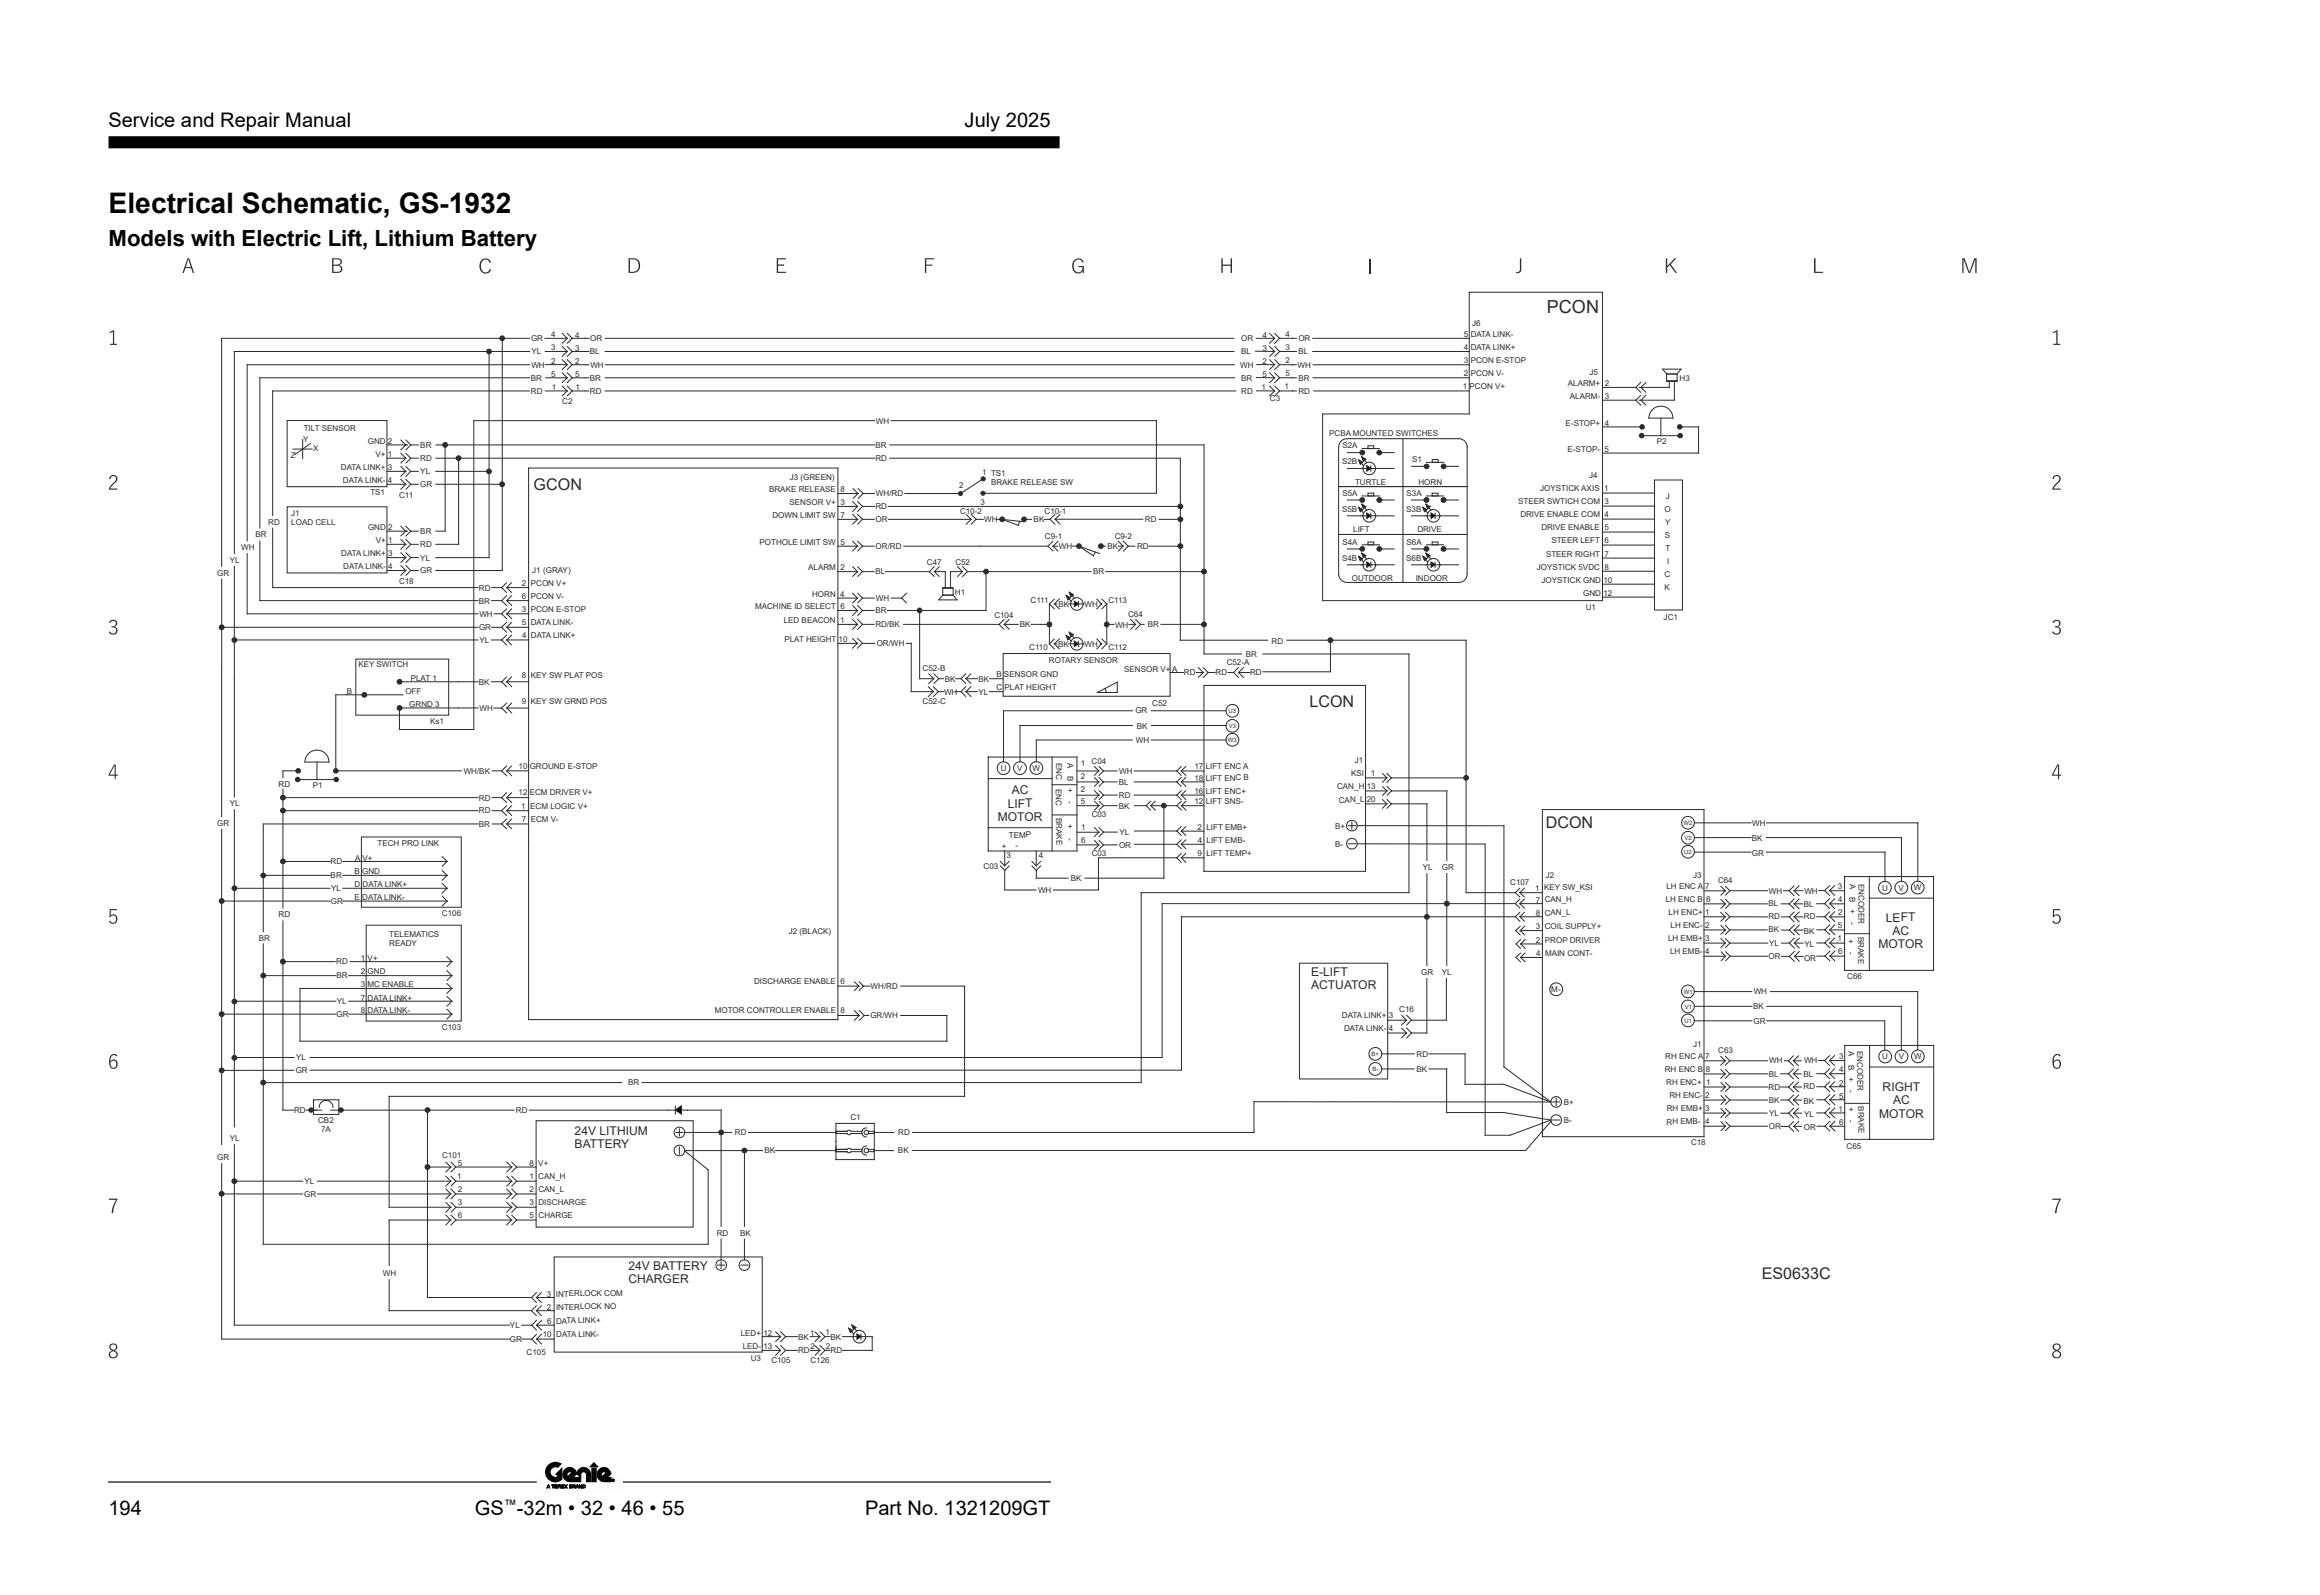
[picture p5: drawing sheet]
<svg xmlns="http://www.w3.org/2000/svg" width="406mm" height="279mm" viewBox="0 0 406 279" stroke-linecap="round" stroke-linejoin="round" font-family="sans-serif">
<defs><g id="words">
<text font-size="5" x="19" y="37.3">Electrical Schematic, GS-1932</text>
<text font-size="3.9" x="19" y="43">Models with Electric Lift, Lithium Battery</text>
<g font-size="3.5">
<text x="19" y="22.3">Service and Repair Manual</text>
<text x="169" y="22.3">July 2025</text>
<text x="19" y="265.3">194</text>
<text x="83.2" y="265.3">GS -32m • 32 • 46 • 55</text>
<text x="151.6" y="265.3">Part No. 1321209GT</text>
</g>
<text font-size="3.2" fill="#2b2a29" x="271" y="54.8">PCON</text>
<g font-size="2.8" fill="#2b2a29">
<text x="93.5" y="85.9">GCON</text>
<text x="229.4" y="123.8">LCON</text>
<text x="270.8" y="145">DCON</text>
<text x="308.6" y="224.1">ES0633C</text>
</g>
<text font-size="2.3" x="88.3" y="264.3">™</text>
<g font-size="2.1" fill="#2b2a29">
<text x="174.8" y="143.8">MOTOR</text>
<text x="176.6" y="141.5">LIFT</text>
<text x="177.2" y="139.1">AC</text>
<text x="330.4" y="161.4">LEFT</text>
<text x="329.1" y="166.1">MOTOR</text>
<text x="331.5" y="163.8">AC</text>
<text x="229.7" y="170.9">E-LIFT</text>
<text x="229.7" y="173.3">ACTUATOR</text>
<text x="329.8" y="191.1">RIGHT</text>
<text x="329.2" y="195.8">MOTOR</text>
<text x="331.7" y="193.4">AC</text>
<text x="100.7" y="198.8">24V LITHIUM</text>
<text x="100.7" y="201.1">BATTERY</text>
<text x="110.1" y="222.4">24V BATTERY</text>
<text x="110.1" y="224.8">CHARGER</text>
</g>
<g font-size="1.4" fill="#2b2a29">
<text x="93" y="59.8">GR</text>
<text x="96.6" y="59.1">4</text>
<text x="100.8" y="59.2">4</text>
<text x="103.4" y="59.8">OR</text>
<text x="217.5" y="59.8">OR</text>
<text x="221.2" y="59.2">4</text>
<text x="225.2" y="59">4</text>
<text x="227.5" y="59.8">OR</text>
<text x="256.5" y="59">5 DATA LINK-</text>
<text x="257.9" y="57.2">J6</text>
<text x="93.1" y="64.4">WH</text>
<text x="93.1" y="62.1">YL</text>
<text x="96.6" y="61.4">3</text>
<text x="96.6" y="63.7">2</text>
<text x="96.6" y="66">5</text>
<text x="100.8" y="61.5">3</text>
<text x="100.8" y="63.8">2</text>
<text x="103.3" y="62.1">BL</text>
<text x="103.4" y="64.4">WH</text>
<text x="217.3" y="64.4">WH</text>
<text x="217.5" y="62.1">BL</text>
<text x="221.2" y="61.5">3</text>
<text x="221.2" y="63.8">2</text>
<text x="225.2" y="61.3">3</text>
<text x="225.2" y="63.6">2</text>
<text x="225.2" y="65.9">5</text>
<text x="227.3" y="64.4">WH</text>
<text x="227.5" y="62.1">BL</text>
<text x="256.5" y="61.3">4 DATA LINK+</text>
<text x="256.5" y="63.6">3 PCON E-STOP</text>
<text x="256.5" y="65.9">2 PCON V-</text>
<text x="278.5" y="65.7">J5</text>
<text x="93" y="69">RD</text>
<text x="93" y="66.7">BR</text>
<text x="96.7" y="68.3">1</text>
<text x="98.5" y="70.8">C2</text>
<text x="100.8" y="66">5</text>
<text x="100.8" y="68.4">1</text>
<text x="103.3" y="69">RD</text>
<text x="103.3" y="66.7">BR</text>
<text x="217.5" y="69">RD</text>
<text x="217.5" y="66.7">BR</text>
<text x="221" y="68.4">1</text>
<text x="221.2" y="66">5</text>
<text x="222.5" y="70.3">C3</text>
<text x="225" y="68.2">1</text>
<text x="227.5" y="69">RD</text>
<text x="227.5" y="66.7">BR</text>
<text x="256.3" y="68.1">1 PCON V+</text>
<text x="274.7" y="67.7">ALARM+ 2</text>
<text x="275" y="70">ALARM- 3</text>
<text x="294.3" y="66.7">H3</text>
<text x="53.1" y="77.4">Y</text>
<text x="53.2" y="75.4">TILT SENSOR</text>
<text x="64.4" y="77.7">GND 2</text>
<text x="153.5" y="74.2">WH</text>
<text x="232.8" y="76.3">PCBA MOUNTED SWITCHES</text>
<text x="274.3" y="74.6">E-STOP+ 4</text>
<text x="290.2" y="77.8">P2</text>
<text x="51" y="80.2">Z</text>
<text x="54.8" y="79">X</text>
<text x="59.7" y="82.3">DATA LINK+ 3</text>
<text x="65.8" y="80">V+ 1</text>
<text x="73.6" y="78.4">BR</text>
<text x="73.6" y="80.8">RD</text>
<text x="73.6" y="83.1">YL</text>
<text x="153.4" y="80.8">RD</text>
<text x="153.4" y="78.4">BR</text>
<text x="172.1" y="83.3">1 TS1</text>
<text x="235.1" y="81.4">S2B</text>
<text x="235.2" y="78.6">S2A</text>
<text x="247.4" y="81">S1</text>
<text x="274.6" y="79.2">E-STOP- 5</text>
<text x="278.4" y="83.7">J4</text>
<text x="60.1" y="84.6">DATA LINK- 4</text>
<text x="64.9" y="86.7">TS1</text>
<text x="69.9" y="87.2">C11</text>
<text x="73.6" y="85.3">GR</text>
<text x="134.7" y="86.2">BRAKE RELEASE 8</text>
<text x="138.3" y="88.5">SENSOR V+ 3</text>
<text x="138.4" y="84.1">J3 (GREEN)</text>
<text x="153.4" y="89.2">RD</text>
<text x="153.5" y="86.9">WH/RD</text>
<text x="168" y="85.5">2</text>
<text x="171.8" y="88.4">3</text>
<text x="173.6" y="84.9">BRAKE RELEASE SW</text>
<text x="183" y="90">C10-1</text>
<text x="235.1" y="89.7">S5B</text>
<text x="235.2" y="86.9">S5A</text>
<text x="237.4" y="84.9">TURTLE</text>
<text x="246.4" y="89.7">S3B</text>
<text x="246.4" y="86.9">S3A</text>
<text x="248.5" y="84.9">HORN</text>
<text x="266" y="88.3">STEER SWTICH COM 3</text>
<text x="269.8" y="86">JOYSTICK AXIS 1</text>
<text x="291.6" y="89.7">O</text>
<text x="291.8" y="87.3">J</text>
<text x="44.8" y="94.1">BR</text>
<text x="47" y="91.9">RD</text>
<text x="51" y="90.3">J1</text>
<text x="51" y="91.9">LOAD CELL</text>
<text x="64.5" y="92.8">GND 2</text>
<text x="65.8" y="95.1">V+ 1</text>
<text x="73.6" y="93.5">BR</text>
<text x="73.6" y="95.9">RD</text>
<text x="133" y="95.4">POTHOLE LIMIT SW 5</text>
<text x="135.3" y="90.7">DOWN LIMIT SW 7</text>
<text x="153.4" y="91.5">OR</text>
<text x="168.2" y="90">C10-2</text>
<text x="172.4" y="91.5">WH</text>
<text x="181.1" y="91.5">BK</text>
<text x="183.1" y="94.3">C9-1</text>
<text x="195.3" y="94.3">C9-2</text>
<text x="200.6" y="91.5">RD</text>
<text x="235.2" y="95.4">S4A</text>
<text x="237.1" y="93.2">LIFT</text>
<text x="246.4" y="95.4">S6A</text>
<text x="248.3" y="93.2">DRIVE</text>
<text x="266.4" y="90.6">DRIVE ENABLE COM 4</text>
<text x="270" y="92.9">DRIVE ENABLE 5</text>
<text x="271.8" y="95.2">STEER LEFT 6</text>
<text x="291.7" y="94.2">S</text>
<text x="291.7" y="91.9">Y</text>
<text x="38.1" y="100.8">GR</text>
<text x="40.3" y="98.6">YL</text>
<text x="42.3" y="96.4">WH</text>
<text x="59.8" y="97.4">DATA LINK+ 3</text>
<text x="60.1" y="99.7">DATA LINK- 4</text>
<text x="73.6" y="98.2">YL</text>
<text x="73.6" y="100.4">GR</text>
<text x="93.3" y="100.4">J1 (GRAY)</text>
<text x="141.6" y="99.8">ALARM 2</text>
<text x="153.4" y="100.6">BL</text>
<text x="153.4" y="96.2">OR/RD</text>
<text x="162.4" y="98.9">C47</text>
<text x="167.4" y="98.9">C52</text>
<text x="185.5" y="96.2">WH</text>
<text x="191.5" y="100.6">BR</text>
<text x="194" y="96.2">BK</text>
<text x="199.2" y="96.2">RD</text>
<text x="235.1" y="98.2">S4B</text>
<text x="236.8" y="101.8">OUTDOOR</text>
<text x="246.4" y="98.2">S6B</text>
<text x="248" y="101.8">INDOOR</text>
<text x="269.2" y="99.8">JOYSTICK 5VDC 8</text>
<text x="270.8" y="97.5">STEER RIGHT 7</text>
<text x="291.6" y="101.1">C</text>
<text x="291.8" y="96.5">T</text>
<text x="292.1" y="98.8">I</text>
<text x="69.9" y="102.2">C18</text>
<text x="83.9" y="105.7">BR</text>
<text x="83.9" y="103.4">RD</text>
<text x="91.4" y="105">6 PCON V-</text>
<text x="91.4" y="107.3">3 PCON E-STOP</text>
<text x="91.4" y="102.7">2 PCON V+</text>
<text x="132.3" y="106.7">MACHINE ID SELECT 6</text>
<text x="142.3" y="104.6">HORN 4</text>
<text x="153.4" y="107.5">BR</text>
<text x="153.5" y="105.3">WH</text>
<text x="167.3" y="104.2">H1</text>
<text x="180.5" y="105.7">C111</text>
<text x="185.4" y="106.3">BK</text>
<text x="190" y="106.3">WH</text>
<text x="194.2" y="105.7">C113</text>
<text x="270.1" y="102.1">JOYSTICK GND 10</text>
<text x="277.4" y="104.4">GND 12</text>
<text x="277.8" y="106.8">U1</text>
<text x="291.6" y="103.4">K</text>
<text x="83.9" y="110.4">GR</text>
<text x="84" y="108">WH</text>
<text x="84" y="112.6">YL</text>
<text x="91.4" y="109.5">5 DATA LINK-</text>
<text x="91.5" y="111.8">4 DATA LINK+</text>
<text x="137.3" y="109.2">LED BEACON 1</text>
<text x="137.4" y="112.4">PLAT HEIGHT 10</text>
<text x="153.4" y="109.9">RD/BK</text>
<text x="153.6" y="113.2">OR/WH</text>
<text x="174.2" y="108.2">C104</text>
<text x="178.6" y="109.9">BK</text>
<text x="180.3" y="113.9">C110</text>
<text x="185.4" y="113.3">BK</text>
<text x="190" y="113.3">WH</text>
<text x="194.2" y="113.9">C112</text>
<text x="195.3" y="110">WH</text>
<text x="197.6" y="108.2">C64</text>
<text x="201.1" y="109.9">BR</text>
<text x="222.8" y="112.8">RD</text>
<text x="291.5" y="108.6">JC1</text>
<text x="62.8" y="116.8">KEY SWITCH</text>
<text x="72" y="119.3">PLAT 1</text>
<text x="83.9" y="119.9">BK</text>
<text x="91.4" y="118.7">8 KEY SW PLAT POS</text>
<text x="161.6" y="117.6">C52-B</text>
<text x="165.5" y="119.4">BK</text>
<text x="171.4" y="119.4">BK</text>
<text x="174.6" y="118.6">B SENSOR GND</text>
<text x="183.8" y="116.2">ROTARY SENSOR</text>
<text x="196.9" y="117.8">SENSOR V+ A</text>
<text x="207.4" y="118.3">RD</text>
<text x="213" y="118.3">RD</text>
<text x="214.9" y="116.6">C52-A</text>
<text x="218.3" y="115.1">BR</text>
<text x="219" y="118.3">RD</text>
<text x="60.8" y="121.5">B</text>
<text x="71" y="121.6">OFF</text>
<text x="71.7" y="123.9">GRND 3</text>
<text x="84" y="124.5">WH</text>
<text x="91.4" y="123.3">9 KEY SW GRND POS</text>
<text x="161.6" y="123.3">C52-C</text>
<text x="165.4" y="121.7">WH</text>
<text x="171.4" y="121.7">YL</text>
<text x="174.6" y="120.9">C PLAT HEIGHT</text>
<text x="198.9" y="124.8">GR</text>
<text x="201.9" y="123.7">C52</text>
<text x="75.3" y="126.9">Ks1</text>
<text x="199" y="130.2">WH</text>
<text x="199.2" y="127.7">BK</text>
<text x="48.8" y="137.9">RD</text>
<text x="81.2" y="135.5">WH/BK</text>
<text x="90.8" y="134.7">10 GROUND E-STOP</text>
<text x="175.3" y="135.1">U</text>
<text x="178.2" y="135">V</text>
<text x="180.9" y="135">W</text>
<text x="185" y="133.6" transform="rotate(90 185 133.6)">ENC</text>
<text x="187" y="136" transform="rotate(90 187 136)">B</text>
<text x="187" y="133.6" transform="rotate(90 187 133.6)">A</text>
<text x="189.3" y="134.2">1</text>
<text x="189.4" y="136.5">2</text>
<text x="191.2" y="133.9">C04</text>
<text x="196" y="137.5">BL</text>
<text x="196.1" y="135.6">WH</text>
<text x="209.3" y="134.7">17</text>
<text x="209.3" y="136.8">18</text>
<text x="211.2" y="134.7">LIFT ENC A</text>
<text x="211.2" y="136.8">LIFT ENC B</text>
<text x="236.7" y="135.9">KSI</text>
<text x="237.3" y="133.7">J1</text>
<text x="240.1" y="135.9">1</text>
<text x="40.3" y="141.2">YL</text>
<text x="54.8" y="138.1">P1</text>
<text x="83.9" y="140.2">RD</text>
<text x="83.9" y="142.5">RD</text>
<text x="90.8" y="139.3">12 ECM DRIVER V+</text>
<text x="91.3" y="141.6">1 ECM LOGIC V+</text>
<text x="91.4" y="143.9">7 ECM V-</text>
<text x="185" y="138.2" transform="rotate(90 185 138.2)">ENC</text>
<text x="185" y="143.3" transform="rotate(90 185 143.3)">BRAKE</text>
<text x="187" y="140.3" transform="rotate(90 187 140.3)">-</text>
<text x="187" y="138.1" transform="rotate(90 187 138.1)">+</text>
<text x="189.4" y="138.8">2</text>
<text x="189.4" y="140.9">5</text>
<text x="191.3" y="143.2">C03</text>
<text x="196" y="139.7">RD</text>
<text x="196" y="141.7">BK</text>
<text x="209.3" y="139">16</text>
<text x="209.3" y="140.9">12</text>
<text x="211.2" y="139">LIFT ENC+</text>
<text x="211.2" y="140.9">LIFT SNS-</text>
<text x="234.3" y="138.3">CAN_H</text>
<text x="234.5" y="140.6">CAN_L</text>
<text x="239.4" y="140.6">20</text>
<text x="239.4" y="138.2">13</text>
<text x="38.1" y="144.6">GR</text>
<text x="66.1" y="148.3">TECH PRO LINK</text>
<text x="83.9" y="144.8">BR</text>
<text x="175.5" y="148.6">+</text>
<text x="176.7" y="146.7">TEMP</text>
<text x="177.9" y="148.6">-</text>
<text x="187" y="146.7" transform="rotate(90 187 146.7)">-</text>
<text x="187" y="144.4" transform="rotate(90 187 144.4)">+</text>
<text x="189.4" y="147.7">6</text>
<text x="189.4" y="145.4">1</text>
<text x="191.3" y="150">C03</text>
<text x="196.1" y="148.5">OR</text>
<text x="196.1" y="146.2">YL</text>
<text x="209.8" y="145.3">2</text>
<text x="209.8" y="149.9">9</text>
<text x="209.8" y="147.6">4</text>
<text x="211.3" y="149.9">LIFT TEMP+</text>
<text x="211.4" y="145.3">LIFT EMB+</text>
<text x="211.4" y="147.6">LIFT EMB-</text>
<text x="233.9" y="145.1">B+</text>
<text x="233.9" y="148.4">B-</text>
<text x="306.9" y="147.3">BK</text>
<text x="306.9" y="149.9">GR</text>
<text x="307" y="144.7">WH</text>
<text x="57.9" y="151.4">RD</text>
<text x="57.9" y="153.9">BR</text>
<text x="62.1" y="153.1">B GND</text>
<text x="62.1" y="155.4">D DATA LINK+</text>
<text x="62.2" y="150.8">A V+</text>
<text x="172.3" y="152.2">C03</text>
<text x="176.3" y="150.3">3</text>
<text x="182" y="150.3">4</text>
<text x="187.6" y="154.3">BK</text>
<text x="249.3" y="152.4">YL</text>
<text x="252.6" y="152.4">GR</text>
<text x="264.6" y="155.1">C107</text>
<text x="270.5" y="156">KEY SW_KSI</text>
<text x="270.8" y="153.8">J2</text>
<text x="291.9" y="155.7">LH ENC A</text>
<text x="296.6" y="153.7">J3</text>
<text x="298.7" y="155.7">7</text>
<text x="301" y="154.7">C64</text>
<text x="322" y="155.7">3</text>
<text x="324" y="154.8" transform="rotate(90 324 154.8)">A</text>
<text x="325.6" y="154.8" transform="rotate(90 325.6 154.8)">ENCODER</text>
<text x="335.3" y="156">W</text>
<text x="48.8" y="160.7">RD</text>
<text x="57.9" y="158.4">GR</text>
<text x="58" y="156.1">YL</text>
<text x="62.1" y="157.7">E DATA LINK-</text>
<text x="77.4" y="160.4">C106</text>
<text x="181.9" y="156.4">WH</text>
<text x="269" y="156">1</text>
<text x="269" y="158.1">7</text>
<text x="269.1" y="160.4">8</text>
<text x="270.6" y="160.4">CAN_L</text>
<text x="270.6" y="158.1">CAN_H</text>
<text x="291.8" y="158">LH ENC B</text>
<text x="292.3" y="160.3">LH ENC+</text>
<text x="298.7" y="160.3">1</text>
<text x="298.9" y="157.9">8</text>
<text x="309.8" y="158.8">BL</text>
<text x="309.8" y="161">RD</text>
<text x="309.9" y="156.6">WH</text>
<text x="316" y="161.1">RD</text>
<text x="316" y="158.9">BL</text>
<text x="316.1" y="156.6">WH</text>
<text x="322" y="160.3">2</text>
<text x="322" y="158">4</text>
<text x="324" y="157.2" transform="rotate(90 324 157.2)">B</text>
<text x="324" y="161.6" transform="rotate(90 324 161.6)">-</text>
<text x="324" y="159.3" transform="rotate(90 324 159.3)">+</text>
<text x="329.7" y="156">U</text>
<text x="332.6" y="156">V</text>
<text x="45.4" y="164.8">BR</text>
<text x="68.2" y="164.1">TELEMATICS</text>
<text x="68.2" y="165.7">READY</text>
<text x="138.2" y="163.7">J2 (BLACK)</text>
<text x="269.1" y="162.8">3</text>
<text x="269.1" y="165.2">2</text>
<text x="269.1" y="167.5">4</text>
<text x="270.6" y="162.8">COIL SUPPLY+</text>
<text x="270.6" y="165.2">PROP DRIVER</text>
<text x="270.7" y="167.4">MAIN CONT-</text>
<text x="292.2" y="164.9">LH EMB+</text>
<text x="292.6" y="167.2">LH EMB-</text>
<text x="292.7" y="162.6">LH ENC-</text>
<text x="298.7" y="162.6">2</text>
<text x="298.7" y="167.1">4</text>
<text x="298.7" y="164.8">3</text>
<text x="309.8" y="163.3">BK</text>
<text x="309.9" y="167.9">OR</text>
<text x="309.9" y="165.6">YL</text>
<text x="316" y="163.6">BK</text>
<text x="316.1" y="165.8">YL</text>
<text x="321.9" y="164.9">1</text>
<text x="322" y="162.6">5</text>
<text x="322" y="167.2">6</text>
<text x="323.8" y="164.5" transform="rotate(90 323.8 164.5)">+</text>
<text x="323.8" y="166.8" transform="rotate(90 323.8 166.8)">-</text>
<text x="325.5" y="164.1" transform="rotate(90 325.5 164.1)">BRAKE</text>
<text x="58.9" y="168.9">RD</text>
<text x="58.9" y="171.4">BR</text>
<text x="63.2" y="173">3 MC ENABLE</text>
<text x="63.2" y="168.3">1 V+</text>
<text x="63.2" y="170.7">2 GND</text>
<text x="132.1" y="172.4">DISCHARGE ENABLE 6</text>
<text x="152.5" y="173.2">WH/RD</text>
<text x="249" y="170.7">GR</text>
<text x="252.6" y="170.8">YL</text>
<text x="271.8" y="173.8">M-</text>
<text x="316.1" y="168.3">OR</text>
<text x="323.6" y="171.5">C66</text>
<text x="59" y="178.2">GR</text>
<text x="59" y="175.9">YL</text>
<text x="63.2" y="175.3">7 DATA LINK+</text>
<text x="63.2" y="177.5">8 DATA LINK-</text>
<text x="125.2" y="177.5">MOTOR CONTROLLER ENABLE 8</text>
<text x="152.5" y="178.3">GR/WH</text>
<text x="235.1" y="178.3">DATA LINK+ 3</text>
<text x="245.1" y="177.3">C16</text>
<text x="307.2" y="176.8">BK</text>
<text x="307.2" y="179.4">GR</text>
<text x="307.2" y="174.2">WH</text>
<text x="51.9" y="185.7">YL</text>
<text x="77.4" y="180.5">C103</text>
<text x="235.5" y="180.5">DATA LINK- 4</text>
<text x="248.2" y="185.1">RD</text>
<text x="291.7" y="185.5">RH ENC A</text>
<text x="296.6" y="183.4">J1</text>
<text x="298.7" y="185.5">7</text>
<text x="301" y="184.5">C63</text>
<text x="322.2" y="185.6">3</text>
<text x="323.8" y="184.1" transform="rotate(90 323.8 184.1)">A</text>
<text x="325.4" y="184.1" transform="rotate(90 325.4 184.1)">ENCODER</text>
<text x="329.7" y="185.6">U</text>
<text x="332.7" y="185.6">V</text>
<text x="335.3" y="185.6">W</text>
<text x="51.8" y="188">GR</text>
<text x="110" y="190">BR</text>
<text x="248.2" y="187.7">BK</text>
<text x="291.7" y="187.8">RH ENC B</text>
<text x="291.9" y="190.1">RH ENC+</text>
<text x="298.8" y="187.8">8</text>
<text x="298.9" y="190.1">1</text>
<text x="309.9" y="190.9">RD</text>
<text x="309.9" y="188.7">BL</text>
<text x="310" y="186.3">WH</text>
<text x="316" y="188.7">BL</text>
<text x="316" y="190.8">RD</text>
<text x="316.1" y="186.3">WH</text>
<text x="322.2" y="190.2">2</text>
<text x="322.2" y="187.9">4</text>
<text x="323.8" y="188.6" transform="rotate(90 323.8 188.6)">+</text>
<text x="323.8" y="186.5" transform="rotate(90 323.8 186.5)">B</text>
<text x="323.8" y="190.9" transform="rotate(90 323.8 190.9)">-</text>
<text x="51.5" y="194.9">RD</text>
<text x="55.7" y="196.7">CB2</text>
<text x="90.4" y="195">RD</text>
<text x="149" y="196.3">C1</text>
<text x="274" y="193.5">B+</text>
<text x="274" y="196.7">B-</text>
<text x="292" y="197">RH EMB-</text>
<text x="292" y="194.7">RH EMB+</text>
<text x="292.5" y="192.4">RH ENC-</text>
<text x="298.7" y="192.4">2</text>
<text x="298.7" y="196.9">4</text>
<text x="298.7" y="194.7">3</text>
<text x="309.9" y="193.2">BK</text>
<text x="309.9" y="197.8">OR</text>
<text x="310" y="195.5">YL</text>
<text x="316" y="193.4">BK</text>
<text x="316" y="197.9">OR</text>
<text x="316.1" y="195.6">YL</text>
<text x="322.1" y="194.7">1</text>
<text x="322.2" y="192.5">5</text>
<text x="322.2" y="197">6</text>
<text x="323.9" y="196.2" transform="rotate(90 323.9 196.2)">-</text>
<text x="323.9" y="193.9" transform="rotate(90 323.9 193.9)">+</text>
<text x="325.6" y="193.8" transform="rotate(90 325.6 193.8)">BRAKE</text>
<text x="38.1" y="203.2">GR</text>
<text x="40.3" y="199.9">YL</text>
<text x="56.2" y="198.2">7A</text>
<text x="77.5" y="202.9">C101</text>
<text x="128.7" y="198.9">RD</text>
<text x="133.9" y="202">BK</text>
<text x="157.3" y="202">BK</text>
<text x="157.4" y="198.9">RD</text>
<text x="296.3" y="200.5">C18</text>
<text x="323.5" y="201.3">C65</text>
<text x="53.3" y="209.7">GR</text>
<text x="53.4" y="207.4">YL</text>
<text x="80.1" y="206.5">1</text>
<text x="80.2" y="208.8">2</text>
<text x="80.2" y="204.2">5</text>
<text x="92.7" y="204.3">8</text>
<text x="92.7" y="206.6">1</text>
<text x="92.8" y="208.9">2</text>
<text x="94.3" y="204.3">V+</text>
<text x="94.3" y="206.5">CAN_H</text>
<text x="94.3" y="208.9">CAN_L</text>
<text x="80.2" y="213.4">6</text>
<text x="80.2" y="211.1">3</text>
<text x="92.8" y="211.2">3</text>
<text x="92.8" y="213.4">5</text>
<text x="94.4" y="211.1">DISCHARGE</text>
<text x="94.4" y="213.4">CHARGE</text>
<text x="125.6" y="216.4">RD</text>
<text x="129.6" y="216.4">BK</text>
<text x="67.1" y="223.4">WH</text>
<text x="95.8" y="227.1">3</text>
<text x="97.4" y="227.1">INTERLOCK COM</text>
<text x="89.3" y="232.6">YL</text>
<text x="95.8" y="229.4">2</text>
<text x="95.8" y="231.9">6</text>
<text x="97.4" y="229.4">INTERLOCK NO</text>
<text x="97.4" y="231.9">DATA LINK+</text>
<text x="129.8" y="234">LED+</text>
<text x="133.7" y="234">12</text>
<text x="141.9" y="233.9">1</text>
<text x="144.6" y="233.9">1</text>
<text x="89.3" y="235.1">GR</text>
<text x="92.3" y="237.3">C105</text>
<text x="95.1" y="234.3">10</text>
<text x="97.5" y="234.3">DATA LINK-</text>
<text x="130.1" y="236.3">LED-</text>
<text x="131.5" y="238.5">U3</text>
<text x="133.7" y="236.2">13</text>
<text x="135.1" y="238.8">C105</text>
<text x="139.8" y="234.7">BK</text>
<text x="139.8" y="237.1">RD</text>
<text x="142" y="236.4">2</text>
<text x="142" y="238.8">C126</text>
<text x="144.7" y="236.3">2</text>
<text x="145.5" y="237.1">RD</text>
<text x="145.5" y="234.7">BK</text>
</g>
<g font-size="1" fill="#2b2a29">
<text x="215.2" y="124.9">U3</text>
<text x="215.1" y="130">W3</text>
<text x="215.3" y="127.5">V3</text>
<text x="295" y="144.5">W2</text>
<text x="295" y="149.6">U2</text>
<text x="295.1" y="147.1">V2</text>
<text x="295" y="174.1">W1</text>
<text x="295.1" y="179.1">U1</text>
<text x="295.2" y="176.7">V1</text>
<text x="240.3" y="185">B+</text>
<text x="240.4" y="187.7">B-</text>
</g>
</g></defs>
<path d="M19 259.6h165.2" fill="none" stroke="#000" stroke-width=".2"/>
<path d="M94.1 258.5h14.9v2.9h-14.9z" fill="#fcffff"/>
<path d="M94.1 258.5h14.9v2.9h-14.9z" fill="none" stroke="#fcffff" stroke-width=".18"/>
<path d="M95.5 256.1h12.1v4.4h-12.1z" fill="#fff"/>
<path d="M95.5 256.1h12.1v4.4h-12.1z" fill="none" stroke="#fff" stroke-width=".18"/>
<g fill="#000">
<path d="M96.1 256.6a1.74 1.74 0 0 1 2.2-.2l-.6 .6a.92 .92 0 0 0-1.4 .8 .92 .92 0 0 0 1.3 .9v-.4l-.2-.1 1-1v2a1.72 1.72 0 0 1-2.4-.2 1.72 1.72 0 0 1 .1-2.4z"/>
<path d="M98.9 257.4a1.21 1.21 0 0 1 1.3-.3 1.21 1.21 0 0 1 .8 1 1.21 1.21 0 0 1 .9-1 1.21 1.21 0 0 1 1.2 .3l.4 .9v1.3h-.8v-1.3a.5 .5 0 0 0-.5-.5 .5 .5 0 0 0-.5 .5v1.3h-1.6a1.27 1.27 0 0 1-1.3-.7 1.27 1.27 0 0 1 .1-1.5zM101 258.1l-.6 .7h1.3zM99.5 257.9l-.2 .2 .2 .6 .7-.8-.3-.1z"/>
<path d="M103.7 257.2h.7v2.4h-.7zM104 256.2l.7 .7h-1.3z"/>
<path d="M104.9 257.4a1.22 1.22 0 0 1 1.3-.3 1.22 1.22 0 0 1 .8 1l-.6 .7h.6v.8h-.9a1.27 1.27 0 0 1-1.3-.7 1.27 1.27 0 0 1 .1-1.5zM105.5 257.9l-.2 .2 .2 .6 .7-.8-.3-.1z"/>
<path d="M107.2 259.2a.2 .2 0 0 0 .1 .3 .2 .2 0 0 0 .3-.1 .2 .2 0 0 0-.2-.3l.2 .1v.2l-.2 .2-.2-.1zM107.2 259.1h.2l-.2 .1z"/>
<path d="M107.3 259.2l.2 .1v.1l-.1-.1-.1 .1zM107.3 259.3h.1z"/>
</g>
<g fill="none" stroke="#000" stroke-width=".18">
<path d="M96.1 256.6a1.74 1.74 0 0 1 2.2-.2l-.6 .6a.92 .92 0 0 0-1.4 .8 .92 .92 0 0 0 1.3 .9v-.4l-.2-.1 1-1v2a1.72 1.72 0 0 1-2.4-.2 1.72 1.72 0 0 1 .1-2.4zM98.9 257.4a1.21 1.21 0 0 1 1.3-.3 1.21 1.21 0 0 1 .8 1 1.21 1.21 0 0 1 .9-1 1.21 1.21 0 0 1 1.2 .3l.4 .9v1.3h-.8v-1.3a.5 .5 0 0 0-.5-.5 .5 .5 0 0 0-.5 .5v1.3h-1.6a1.27 1.27 0 0 1-1.3-.7 1.27 1.27 0 0 1 .1-1.5zM99.5 257.9l.4-.1 .3 .1-.7 .8-.2-.6zM101 258.1l.7 .7h-1.3zM103.7 257.2h.7v2.4h-.7zM104 256.2l.7 .7h-1.3zM104.9 257.4a1.22 1.22 0 0 1 1.3-.3 1.22 1.22 0 0 1 .8 1l-.6 .7h.6v.8h-.9a1.27 1.27 0 0 1-1.3-.7 1.27 1.27 0 0 1 .1-1.5zM105.5 257.9l.4-.1 .3 .1-.7 .8-.2-.6zM107.3 259.2l.2 .1v.1l-.1-.1-.1 .1zM107.3 259.3h.1z"/>
<circle cx="107.4" cy="259.3" r=".2"/>
<circle cx="107.4" cy="259.3" r=".22"/>
</g>
<path d="M96 260.1h.1l.2 .6-.1-.2h-.3l-.1 .2zM96.1 260.2l-.1 .2h.2z" fill="#050000"/>
<path d="M96 260.1h.1l.2 .6-.1-.2h-.3l-.1 .2zM96.1 260.2l.1 .2h-.2z" fill="none" stroke="#050000" stroke-width=".18"/>
<path d="M96.6 260.1h.5l-.2 .1v.5l-.1-.5z" fill="#050000"/>
<path d="M96.6 260.1h.5l-.2 .1v.5l-.1-.5z" fill="none" stroke="#050000" stroke-width=".18"/>
<path d="M97.2 260.1h.4l-.3 .1v.2h.3h-.3v.2l.3 .1h-.4z" fill="#050000"/>
<path d="M97.2 260.1h.4l-.3 .1v.2h.3h-.3v.2l.3 .1h-.4z" fill="none" stroke="#050000" stroke-width=".18"/>
<path d="M97.7 260.1l.5 .1-.1 .2 .1 .3-.1-.3h-.3v.3h-.1zM97.8 260.2v.2l.3-.1z" fill="#050000"/>
<path d="M97.7 260.1l.5 .1-.1 .2 .1 .3-.1-.3h-.3v.3h-.1zM97.8 260.2l.3 .1-.3 .1z" fill="none" stroke="#050000" stroke-width=".18"/>
<path d="M98.4 260.1h.4l-.4 .1v.2h.3h-.3v.2l.4 .1h-.4z" fill="#050000"/>
<path d="M98.4 260.1h.4l-.4 .1v.2h.3h-.3v.2l.4 .1h-.4z" fill="none" stroke="#050000" stroke-width=".18"/>
<path d="M98.9 260.1l.2 .2 .3-.2-.2 .3 .2 .3-.3-.3-.2 .3 .2-.3z" fill="#050000"/>
<path d="M98.9 260.1l.2 .2 .3-.2-.2 .3 .2 .3-.3-.3-.2 .3 .2-.3z" fill="none" stroke="#050000" stroke-width=".18"/>
<path d="M99.8 260.1h.3l.1 .5-.4 .1zM99.8 260.4v.2h.3v-.2zM99.8 260.2v.2l.3-.1v-.1z" fill="#050000"/>
<path d="M99.8 260.1h.3l.1 .5-.4 .1zM99.8 260.4h.3v.2h-.3zM99.8 260.2h.3v.1l-.3 .1z" fill="none" stroke="#050000" stroke-width=".18"/>
<path d="M100.3 260.1l.5 .1v.2h-.1l.1 .3-.1-.3h-.3v.3h-.1zM100.4 260.2v.2l.3-.1z" fill="#050000"/>
<path d="M100.3 260.1l.5 .1v.2h-.1l.1 .3-.1-.3h-.3v.3h-.1zM100.4 260.2l.3 .1-.3 .1z" fill="none" stroke="#050000" stroke-width=".18"/>
<path d="M101.1 260.1h.1l.2 .6-.2-.2h-.2l-.2 .2zM101.1 260.2l-.1 .2h.2z" fill="#050000"/>
<path d="M101.1 260.1h.1l.2 .6-.2-.2h-.2l-.2 .2zM101.1 260.2l.1 .2h-.2z" fill="none" stroke="#050000" stroke-width=".18"/>
<path d="M101.4 260.1l.4 .5v-.5h.1v.6l-.4-.5v.5h-.1z" fill="#050000"/>
<path d="M101.4 260.1l.4 .5v-.5h.1v.6l-.4-.5v.5h-.1z" fill="none" stroke="#050000" stroke-width=".18"/>
<path d="M102.1 260.1h.2a.28 .28 0 0 1 .2 .3 .28 .28 0 0 1-.2 .3h-.2zM102.1 260.2v.4a.26 .26 0 0 0 .4-.1 .26 .26 0 0 0-.1-.3z" fill="#050000"/>
<path d="M102.1 260.1h.2a.28 .28 0 0 1 .2 .3 .28 .28 0 0 1-.2 .3h-.2zM102.1 260.2h.2a.23 .23 0 0 1 .2 .2 .23 .23 0 0 1-.2 .2h-.2z" fill="none" stroke="#050000" stroke-width=".18"/>
<path d="M19 24.9h166.6" fill="none" stroke="#000" stroke-width="2.1" stroke-linecap="butt"/>
<g fill="#2b2a29">
<path d="M19.2 58.2l.8-.3v2.3h.5v.2h-1.2v-.2h.5v-2.1l-.6 .3z"/>
<path d="M19.3 83.4a.72 .72 0 0 1 1.1 0 .72 .72 0 0 1-.1 1.1l-1 1.1h1.3v.2h-1.5l.1-.5 .7-.7a.65 .65 0 0 0 .2-1.1 .52 .52 0 0 0-.8 .4h-.2z"/>
<path d="M19.2 108.8a.67 .67 0 0 1 1.1-.1 .67 .67 0 0 1-.2 1l-.1 .1a.76 .76 0 0 1 .4 1.2 .76 .76 0 0 1-1.3-.2v-.1l.2-.1a.57 .57 0 0 0 .7 .4 .57 .57 0 0 0 .4-.7 .57 .57 0 0 0-.7-.4h-.2v-.2a.51 .51 0 0 0 .8-.4 .51 .51 0 0 0-.6-.5l-.4 .3h-.2z"/>
<path d="M19.2 159.3h1.3v.1h-1.1v1a.78 .78 0 0 1 1.1 .1 .78 .78 0 0 1-.2 1.1 .8 .8 0 0 1-1.2-.2l.2-.1a.55 .55 0 0 0 .8 .3 .55 .55 0 0 0 .2-.8 .49 .49 0 0 0-.4-.4 .49 .49 0 0 0-.5 .3h-.2z"/>
<path d="M19.1 210h1.5v.2a4.6 4.6 0 0 0-.8 2.3h-.3a5.3 5.3 0 0 1 .8-2.3h-1.2z"/>
<path d="M84.4 45.6a.98 .98 0 0 1 1.6 .4l-.2 .1a.76 .76 0 0 0-.9-.6 .76 .76 0 0 0-.6 .9 .93 .93 0 0 0 .2 1 .93 .93 0 0 0 1 .2l.3-.5 .2 .1a1.06 1.06 0 0 1-1.3 .7 1.06 1.06 0 0 1-.7-1.3l.1-.6z"/>
<path d="M136.1 45.2h1.6v.2h-1.4v.9h1.1v.2h-1.1v1.1h1.4v.2h-1.6z"/>
<path d="M162 45.2h1.7v.2h-1.4v1h1v.1h-1v1.3h-.3z"/>
<path d="M188.2 45.6a.96 .96 0 0 1 1.7 .3l-.3 .1a.77 .77 0 0 0-.9-.5 .77 .77 0 0 0-.6 .9 .94 .94 0 0 0 .2 1 .94 .94 0 0 0 1 .2 .82 .82 0 0 0 .3-.8h-.7v-.2h1v1.3h-.2v-.5a1.01 1.01 0 0 1-1.3 .4 1.01 1.01 0 0 1-.6-1.2l.1-.6z"/>
<path d="M214 45.2h.2v1.2h1.4v-1.2h.2v2.6h-.2v-1.2h-1.4v1.2h-.2z"/>
<path d="M20 133.9h.3v1.8h.4v.2h-.4v.6h-.2v-.6h-1.1zM20 134.1l-.8 1.6h.9z"/>
<path d="M19.5 184.8a.71 .71 0 0 1 1.1 .1l-.3 .2a.54 .54 0 0 0-.6-.2 .54 .54 0 0 0-.3 .6l-.1 .5a.7 .7 0 0 1 1-.3 .7 .7 0 0 1 .3 .9 .75 .75 0 0 1-.9 .6 .75 .75 0 0 1-.6-.9 1.7 1.7 0 0 1 .4-1.5zM19.5 185.9a.59 .59 0 0 0-.1 .9 .59 .59 0 0 0 .9 0 .59 .59 0 0 0 .1-.7 .59 .59 0 0 0-.7-.3z"/>
<path d="M19.2 235.6a.69 .69 0 0 1 1-.2 .69 .69 0 0 1 .2 1l-.4 .2a.74 .74 0 0 1 .6 .9 .74 .74 0 0 1-1.1 .4 .67 .67 0 0 1-.4-.7 .67 .67 0 0 1 .5-.6 .67 .67 0 0 1-.4-1zM19.3 237.3a.56 .56 0 0 0 1.1 0 .56 .56 0 0 0-1.1 0zM19.4 236a.48 .48 0 0 0 .9 0 .48 .48 0 0 0-.9 0z"/>
<path d="M32.8 45.2h.3l.9 2.6h-.2l-.3-.8h-1l-.3 .8h-.2zM33 45.4l-.5 1.4h.9z"/>
<path d="M58.2 45.2h.8a.63 .63 0 0 1 .9 .5 .63 .63 0 0 1-.6 .8 .69 .69 0 0 1 .7 .8 .69 .69 0 0 1-.9 .5h-.9zM58.4 46.5v1.1h.6a.56 .56 0 0 0 .7-.6 .56 .56 0 0 0-.7-.5zM58.4 45.4v1h.5a.5 .5 0 0 0 .8-.5 .5 .5 0 0 0-.7-.5z"/>
<path d="M110.1 45.2h.9a1.29 1.29 0 0 1 1.1 1.4 1.29 1.29 0 0 1-1.3 1.2h-.7zM110.4 45.4v2.2h.4a1.09 1.09 0 0 0 1.1-1.1 1.09 1.09 0 0 0-1-1.1z"/>
</g>
<path d="M240 45.4v2.6" fill="none" stroke="#2b2a29" stroke-width=".24"/>
<g fill="#2b2a29">
<path d="M266.3 45.2h.2v2a.68 .68 0 0 1-.9 .6v-.1a.47 .47 0 0 0 .7-.5z"/>
<path d="M291.8 45.2h.3v1.4l1.3-1.4h.3l-1 1.1 1.1 1.5h-.3l-1-1.4-.4 .5v.9h-.3z"/>
<path d="M317.8 45.2h.3v2.4h1.3v.2h-1.6z"/>
<path d="M343.8 45.2h.4l.8 2.4 .9-2.4h.4v2.6h-.3v-2.4l-.8 2.4h-.3l-.9-2.4v2.4h-.2z"/>
<path d="M359.7 58.2l.8-.3v2.3h.4v.2h-1.2v-.2h.5v-2.1l-.5 .3z"/>
<path d="M359.8 83.4a.72 .72 0 0 1 1 0 .72 .72 0 0 1-.1 1.1l-.9 1.1h1.2v.2h-1.5l.2-.5 .6-.7a.64 .64 0 0 0 .3-1.1 .52 .52 0 0 0-.8 .4h-.2z"/>
<path d="M359.7 108.8a.67 .67 0 0 1 1.1-.1 .67 .67 0 0 1-.2 1l-.1 .1a.76 .76 0 0 1 .4 1.1 .76 .76 0 0 1-1.3 0l-.1-.2 .2-.1a.57 .57 0 0 0 .7 .4 .57 .57 0 0 0 .4-.7 .57 .57 0 0 0-.6-.4h-.2v-.2a.51 .51 0 0 0 .8-.4 .51 .51 0 0 0-.7-.5l-.3 .3h-.2z"/>
<path d="M359.7 159.3h1.2v.1h-1l-.1 1a.78 .78 0 0 1 1.2 .1 .78 .78 0 0 1-.2 1.1 .8 .8 0 0 1-1.3-.2l.3-.1a.55 .55 0 0 0 .7 .3 .55 .55 0 0 0 .3-.8 .49 .49 0 0 0-.4-.4 .49 .49 0 0 0-.6 .3h-.2z"/>
<path d="M359.5 210h1.5v.2a4.6 4.6 0 0 0-.7 2.3h-.3a5.3 5.3 0 0 1 .8-2.3h-1.3z"/>
<path d="M360.4 133.9h.3v1.8h.4v.2h-.4v.6h-.2v-.6h-1zM360.5 134.1l-.8 1.6h.8z"/>
<path d="M359.9 184.8a.71 .71 0 0 1 1.1 .1l-.2 .2a.54 .54 0 0 0-.6-.2 .54 .54 0 0 0-.4 .6v.5a.7 .7 0 0 1 .9-.3 .7 .7 0 0 1 .4 .9 .75 .75 0 0 1-.9 .6 .75 .75 0 0 1-.6-.9 1.7 1.7 0 0 1 .3-1.5zM360 185.9a.59 .59 0 0 0-.1 .9 .59 .59 0 0 0 .8 0 .59 .59 0 0 0 .1-.7 .59 .59 0 0 0-.7-.3z"/>
<path d="M359.7 235.6a.69 .69 0 0 1 1-.2 .69 .69 0 0 1 .1 1l-.3 .2a.74 .74 0 0 1 .5 .9 .74 .74 0 0 1-1 .4 .67 .67 0 0 1-.5-.7 .67 .67 0 0 1 .6-.6 .67 .67 0 0 1-.4-1zM359.7 237.3a.6 .6 0 0 0 1.2 0 .6 .6 0 0 0-1.2 0zM359.8 236a.5 .5 0 0 0 1 0 .5 .5 0 0 0-1 0z"/>
</g>
<path d="M70 119.4h10.3M70 124h10.3M64.2 162.1h16.6v16.8h-16.6z" fill="none" stroke="#2b2a29" stroke-width=".18"/>
<path d="M69.6 119.4h.8a.42 .42 0 0 1-.4 .4 .42 .42 0 0 1-.4-.4zM69.7 119.1a.42 .42 0 0 1 .5-.1 .42 .42 0 0 1 .2 .4h-.8z" fill="#2b2a29"/>
<g fill="none" stroke="#2b2a29" stroke-width=".18">
<path d="M70 119.4h.1"/>
<circle cx="70" cy="119.4" r=".42"/>
</g>
<path d="M69.6 124h.8a.42 .42 0 0 1-.4 .4 .42 .42 0 0 1-.4-.4zM69.7 123.7a.42 .42 0 0 1 .5-.1 .42 .42 0 0 1 .2 .4h-.8z" fill="#2b2a29"/>
<g fill="none" stroke="#2b2a29" stroke-width=".18">
<path d="M63.8 121.7h6.8M70 124h.1"/>
<circle cx="70" cy="124" r=".42"/>
</g>
<path d="M63.4 121.7h.8a.41 .41 0 0 1-.4 .4 .41 .41 0 0 1-.4-.4zM63.5 121.4a.41 .41 0 0 1 .5-.1 .41 .41 0 0 1 .2 .4h-.8z" fill="#2b2a29"/>
<g fill="none" stroke="#2b2a29" stroke-width=".18">
<path d="M287.6 76.3h6.7M289.3 72a2.11 2.11 0 0 1 2.3-.7 2.11 2.11 0 0 1 1.5 1.9h-4.2v-.5zM291.3 64.7h3.2l-.7 .8h-1.8zM292 66.8h1.8M292 65.5h1.8v1.3h-1.8zM62.3 115.5h16.3v9.8h-16.3zM49.6 135h2.8M63.8 121.7h-5v13.3M63.8 121.7h.1"/>
<circle cx="63.8" cy="121.7" r=".41"/>
</g>
<path d="M287.2 76.3h.8a.4 .4 0 0 1-.4 .4 .4 .4 0 0 1-.4-.4zM287.3 76a.39 .39 0 0 1 .5 0 .39 .39 0 0 1 .2 .3h-.8z" fill="#2b2a29"/>
<g fill="none" stroke="#2b2a29" stroke-width=".18">
<path d="M287.6 76.3h.1"/>
<circle cx="287.6" cy="76.3" r=".39"/>
</g>
<path d="M294 76.3h.7a.38 .38 0 0 1-.4 .4 .38 .38 0 0 1-.3-.4zM294.1 76a.38 .38 0 0 1 .4-.1 .38 .38 0 0 1 .2 .4h-.7z" fill="#2b2a29"/>
<g fill="none" stroke="#2b2a29" stroke-width=".18">
<path d="M291 73.2v3.1M294.3 76.3h.1"/>
<circle cx="294.3" cy="76.3" r=".39"/>
</g>
<path d="M287.3 74.8h.8a.4 .4 0 0 1-.4 .4 .4 .4 0 0 1-.4-.4zM287.4 74.5a.4 .4 0 0 1 .4-.1 .4 .4 0 0 1 .3 .4h-.8z" fill="#2b2a29"/>
<g fill="none" stroke="#2b2a29" stroke-width=".18">
<path d="M287.7 74.8h.1"/>
<circle cx="287.7" cy="74.8" r=".4"/>
</g>
<path d="M293.9 74.8h.8a.4 .4 0 0 1-.4 .4 .4 .4 0 0 1-.4-.4zM294 74.5a.4 .4 0 0 1 .4-.1 .4 .4 0 0 1 .3 .4h-.8z" fill="#2b2a29"/>
<g fill="none" stroke="#2b2a29" stroke-width=".18">
<path d="M294.3 74.8h.1M294.5 74.8h3.1M175.9 108.5l-.9 .9 .9 .8M176.8 108.5l-.9 .9 .9 .8M183.8 105.8l.9 .8M183.8 112.8l.9 .8M183.8 105.8v7M184.7 105l-.9 .8M184.7 111.9l-.9 .9M185.6 104.9l-.9 .9 .9 .8M185.6 111.9l-.9 .9 .9 .8M192.2 105l.8 .8-.8 .8"/>
<path d="M192.2 111.9l.8 .9-.8 .8M193 105l.9 .8M193 111.9l.9 .9M193.9 105.8v7M193.9 109.4h1.3M193.9 105.8l-.9 .8M193.9 112.8l-.9 .8M198.1 108.5l.8 .9-.8 .8M199 108.5l.8 .9-.8 .8M63.3 146.6h17.5v12.3h-17.5zM146.8 177.9h3.7"/>
<circle cx="294.3" cy="74.8" r=".4"/>
</g>
<path d="M175.2 91h.8a.41 .41 0 0 1-.4 .4 .41 .41 0 0 1-.4-.4zM175.3 90.7a.41 .41 0 0 1 .4-.1 .41 .41 0 0 1 .3 .4h-.8z" fill="#2b2a29"/>
<g fill="none" stroke="#2b2a29" stroke-width=".18">
<path d="M175.6 91h.1"/>
<circle cx="175.6" cy="91" r=".41"/>
</g>
<path d="M179 91h.8a.42 .42 0 0 1-.4 .4 .42 .42 0 0 1-.4-.4zM179.1 90.7a.41 .41 0 0 1 .5-.1 .41 .41 0 0 1 .2 .4h-.8z" fill="#2b2a29"/>
<g fill="none" stroke="#2b2a29" stroke-width=".18">
<path d="M146.8 88.7h3.4M178.6 91.3l-.2 .7-2.8-1 3.8 .4M179.4 91h.1M206.8 80.3v31.8M146.8 104.8h3.4M146.8 109.4h3.4M158.8 103.9l-.8 .9 .8 .8M166.5 100.1h2.1"/>
<circle cx="179.4" cy="91" r=".41"/>
</g>
<path d="M183.8 109a.41 .41 0 0 1 .5 .4 .41 .41 0 0 1-.5 .4zM183.5 109.1l.3-.1v.8a.41 .41 0 0 1-.3-.3 .41 .41 0 0 1 0-.4z" fill="#2b2a29"/>
<g fill="none" stroke="#2b2a29" stroke-width=".18">
<path d="M183.8 109.4h.1"/>
<circle cx="183.8" cy="109.4" r=".42"/>
</g>
<path d="M193.9 109a.41 .41 0 0 1 .4 .4 .41 .41 0 0 1-.4 .4zM193.6 109.1l.3-.1v.8a.41 .41 0 0 1-.4-.3 .41 .41 0 0 1 .1-.4z" fill="#2b2a29"/>
<g fill="none" stroke="#2b2a29" stroke-width=".18">
<path d="M210.9 77.9v36.7M146.8 82v96.6M88.8 109.9h3.8M88.8 112.1h3.8M88.8 119.4h3.8M92.6 103.1v44.2M146.8 106.9h3.4M165.2 103h1.8M165.2 104.3h1.8l.7 .8h-3.2zM165.2 103h1.8v1.3h-1.8zM165.6 100.1v2.9M166.5 100.1v2.9"/>
<path d="M193.9 109.4h.1M80.3 124h3.5M88.8 139.7h3.8M88.8 142h3.8"/>
<circle cx="193.9" cy="109.4" r=".41"/>
</g>
<path d="M49.2 142h.8a.41 .41 0 0 1-.4 .4 .41 .41 0 0 1-.4-.4zM49.3 141.7a.41 .41 0 0 1 .4-.1 .41 .41 0 0 1 .3 .4h-.8z" fill="#2b2a29"/>
<g fill="none" stroke="#2b2a29" stroke-width=".18">
<path d="M49.6 142h.1"/>
<circle cx="49.6" cy="142" r=".41"/>
</g>
<path d="M49.2 139.7h.8a.41 .41 0 0 1-.4 .4 .41 .41 0 0 1-.4-.4zM49.3 139.4a.41 .41 0 0 1 .4-.1 .41 .41 0 0 1 .3 .4h-.8z" fill="#2b2a29"/>
<g fill="none" stroke="#2b2a29" stroke-width=".18">
<path d="M49.6 135v1.2M49.6 139.7h.1M60.1 150.9h3.2M92.6 147.3v31.3h54.2M52.6 173.1h11.6M61.3 168.4h2.9"/>
<circle cx="49.6" cy="139.7" r=".42"/>
</g>
<path d="M49.2 150.9h.8a.41 .41 0 0 1-.4 .4 .41 .41 0 0 1-.4-.4zM49.3 150.6a.41 .41 0 0 1 .4-.1 .41 .41 0 0 1 .3 .4h-.8z" fill="#2b2a29"/>
<g fill="none" stroke="#2b2a29" stroke-width=".18">
<path d="M49.6 150.9h.1"/>
<circle cx="49.6" cy="150.9" r=".41"/>
</g>
<path d="M49.2 168.4h.8a.41 .41 0 0 1-.4 .5 .41 .41 0 0 1-.4-.5zM49.3 168.2a.41 .41 0 0 1 .4-.1 .41 .41 0 0 1 .3 .3h-.8z" fill="#2b2a29"/>
<g fill="none" stroke="#2b2a29" stroke-width=".18">
<path d="M60.1 153.3h3.2M88.8 144.3h3.8M49.6 168.4h.1M61.1 170.9h3.1M148.9 177.9h1.7"/>
<circle cx="49.6" cy="168.4" r=".42"/>
</g>
<path d="M45.7 170.9h.8a.41 .41 0 0 1-.4 .4 .41 .41 0 0 1-.4-.4zM45.8 170.6a.41 .41 0 0 1 .5-.1 .41 .41 0 0 1 .2 .4h-.8z" fill="#2b2a29"/>
<g fill="none" stroke="#2b2a29" stroke-width=".18">
<path d="M46.1 170.9h.1"/>
<circle cx="46.1" cy="170.9" r=".41"/>
</g>
<path d="M45.7 153.3h.8a.41 .41 0 0 1-.4 .5 .41 .41 0 0 1-.4-.5zM45.8 153.1a.41 .41 0 0 1 .5-.1 .41 .41 0 0 1 .2 .3h-.8z" fill="#2b2a29"/>
<g fill="none" stroke="#2b2a29" stroke-width=".18">
<path d="M46.1 153.3h.1M60.1 157.8h3.2M60.1 155.6h3.2M61.1 177.6h3.1M61.1 175.4h3.1"/>
<circle cx="46.1" cy="153.4" r=".41"/>
</g>
<path d="M38.4 177.6h.8a.41 .41 0 0 1-.4 .5 .41 .41 0 0 1-.4-.5zM38.5 177.3a.41 .41 0 0 1 .5 0 .41 .41 0 0 1 .2 .3h-.8z" fill="#2b2a29"/>
<g fill="none" stroke="#2b2a29" stroke-width=".18">
<path d="M38.8 177.6h.1"/>
<circle cx="38.8" cy="177.6" r=".42"/>
</g>
<path d="M40.7 175.4h.8a.42 .42 0 0 1-.4 .5 .42 .42 0 0 1-.4-.5zM40.8 175.2a.42 .42 0 0 1 .4-.1 .42 .42 0 0 1 .3 .3h-.8z" fill="#2b2a29"/>
<g fill="none" stroke="#2b2a29" stroke-width=".18">
<path d="M41.1 175.4h.1"/>
<circle cx="41.1" cy="175.4" r=".41"/>
</g>
<path d="M38.4 157.8h.8a.41 .41 0 0 1-.4 .4 .41 .41 0 0 1-.4-.4zM38.5 157.5a.41 .41 0 0 1 .5 0 .41 .41 0 0 1 .2 .3h-.8z" fill="#2b2a29"/>
<g fill="none" stroke="#2b2a29" stroke-width=".18">
<path d="M38.8 157.8h.1"/>
<circle cx="38.8" cy="157.8" r=".42"/>
</g>
<path d="M40.7 155.6h.8a.42 .42 0 0 1-.4 .4 .42 .42 0 0 1-.4-.4zM40.8 155.3a.42 .42 0 0 1 .4-.1 .42 .42 0 0 1 .3 .4h-.8z" fill="#2b2a29"/>
<g fill="none" stroke="#2b2a29" stroke-width=".18">
<path d="M41.1 99.2v19.9M43.3 97v10.5M45.5 94.8v10.4M47.8 92.5v10.4M146.8 82h-54.2v21.1M38.8 101.4v15.4M88.8 105.2h3.8M88.8 102.9h3.8M88.8 107.5h3.8M41.1 155.6h.1"/>
<circle cx="41.1" cy="155.6" r=".41"/>
</g>
<path d="M40.7 112.1h.8a.42 .42 0 0 1-.4 .4 .42 .42 0 0 1-.4-.4zM40.8 111.8a.42 .42 0 0 1 .4-.1 .42 .42 0 0 1 .3 .4h-.8z" fill="#2b2a29"/>
<g fill="none" stroke="#2b2a29" stroke-width=".18">
<path d="M41.1 112.1h.1"/>
<circle cx="41.1" cy="112.1" r=".41"/>
</g>
<path d="M38.4 109.9h.8a.41 .41 0 0 1-.4 .4 .41 .41 0 0 1-.4-.4zM38.5 109.6a.41 .41 0 0 1 .5-.1 .41 .41 0 0 1 .2 .4h-.8z" fill="#2b2a29"/>
<g fill="none" stroke="#2b2a29" stroke-width=".18">
<path d="M88 59.3v40.6M98.5 58.4l.9 .9-.9 .8M99.4 58.4l.8 .9M100.2 59.3h3M100.2 59.3l-.8 .8M85.7 61.6v36.1M98.5 65.3l.9 .9-.9 .8M98.5 67.7l.9 .8-.9 .8M98.5 63l.9 .9-.9 .8M98.5 60.7l.9 .9-.9 .8M99.4 65.3l.8 .9M99.4 67.7l.8 .8"/>
<path d="M99.4 63l.8 .9-.8 .8M99.4 60.7l.8 .9M100.2 63.9h3M100.2 68.5h3M100.2 61.6h3M100.2 66.2h3M100.2 66.2l-.8 .8M100.2 68.5l-.8 .8M100.2 61.6l-.8 .8M38.8 109.9h.1M163.7 100.1h1.9"/>
<circle cx="38.8" cy="109.9" r=".42"/>
</g>
<path d="M87.6 59.3h.8a.42 .42 0 0 1-.4 .4 .42 .42 0 0 1-.4-.4zM87.7 59a.41 .41 0 0 1 .4-.1 .41 .41 0 0 1 .3 .4h-.8z" fill="#2b2a29"/>
<g fill="none" stroke="#2b2a29" stroke-width=".18">
<path d="M88 59.3h.1"/>
<circle cx="88" cy="59.3" r=".41"/>
</g>
<path d="M85.3 61.6h.8a.42 .42 0 0 1-.4 .4 .42 .42 0 0 1-.4-.4zM85.4 61.3a.41 .41 0 0 1 .4-.1 .41 .41 0 0 1 .3 .4h-.8z" fill="#2b2a29"/>
<g fill="none" stroke="#2b2a29" stroke-width=".18">
<path d="M220.1 59.3h3.2M222.4 58.4l.9 .9M223.3 59.3l-.9 .8M223.3 58.4l.9 .9M224.2 59.3l-.9 .8M227.1 59.3h-2.9M85.7 61.6h.1M155.9 77.9h55M220 61.5l3.3 .1M220.1 66.1l3.2 .1M220.1 68.5h3.2M220.2 63.9h3.1"/>
<path d="M222.4 67.7l.9 .8M222.4 65.3l.9 .9M222.4 60.7l.9 .9M222.4 63l.9 .9-.9 .8M223.3 66.2l-.9 .8M223.3 68.5l-.9 .8M223.3 61.6l-.9 .8M223.3 65.3l.9 .9M223.3 63l.9 .9-.9 .8M223.3 67.7l.9 .8M223.3 60.7l.9 .9M224.2 66.2l-.9 .8"/>
<path d="M224.2 68.5l-.9 .8M224.2 61.6l-.9 .8M227.1 61.6h-2.9M227.1 63.9h-2.9M227.1 66.2h-2.9M227.1 68.5h-2.9M257.4 72.5v-21.3h23.3v54h-49M280.7 67.9h5.9M280.7 70.1h5.9M280.7 74.8h7M286.6 70.1l.8 .9M286.6 67.9l.8 .8"/>
<path d="M287.4 69.3l-.8 .8M287.4 67l-.8 .9M288.3 67l-.8 .9 .8 .8M288.3 69.3l-.8 .8 .8 .9M292.4 66.8v1.1h-5.2M293.3 66.8v3.3h-6.1M297.6 74.8v4.6h-16.9M149.4 99.3l.8 .8-.8 .9M149.4 94.8l.8 .9-.8 .8M149.4 87.9l.8 .8-.8 .9M149.4 90.1l.8 .9-.8 .8M150.3 99.3l.8 .8-.8 .9"/>
<path d="M150.3 94.8l.8 .9-.8 .8M150.3 87.9l.8 .8-.8 .9M150.3 90.1l.8 .9-.8 .8M163.7 99.3l-.9 .8 .9 .9M164.5 99.3l-.8 .8 .8 .9M167.8 99.3l.8 .8-.8 .9M168.6 99.3l.9 .8M184.4 94.8l-.8 .9 .9 .8M184.8 90.1l-.8 .9 .8 .8M185.3 94.8l-.8 .9 .8 .8M185.7 90.1l-.9 .9 .9 .8M195.9 94.8l.9 .9-.9 .8"/>
<path d="M196.8 94.8l.9 .9M197.7 95.7h1.2M197.7 95.7l-.9 .8M280.7 93.2h9.2M280.7 97.8h9.2M280.7 95.5h9.2M280.7 86.4h9.2M280.7 88.7h9.2M280.7 90.9h9.2M289.9 84.1h4.9v22.8h-4.9zM88.7 118.6l-.8 .8 .8 .9M88.7 111.3l-.8 .8 .8 .9"/>
<path d="M88.7 109l-.8 .9 .8 .8M88.7 106.7l-.8 .8 .8 .9M88.7 104.4l-.8 .8 .8 .9M88.7 102.1l-.8 .8 .8 .9M89.6 118.6l-.8 .8 .8 .9M89.6 111.3l-.8 .8 .8 .9M89.6 109l-.8 .9 .8 .8M89.6 106.7l-.8 .8 .8 .9M89.6 104.4l-.8 .8 .8 .9M89.6 102.1l-.8 .8 .8 .9M149.4 106.1l.8 .8-.8 .9M149.4 103.9l.8 .9-.8 .8"/>
<path d="M149.4 108.5l.8 .9-.8 .8M150.3 106.1l.8 .8-.8 .9M150.3 103.9l.8 .9-.8 .8M150.3 108.5l.8 .9-.8 .8M169.5 100.1l-.9 .9M169.5 100.1h21.6M186.8 104.3l.7 .4-.4 .4zM187.5 105.8h2.2M280.7 100.1h9.2M280.7 102.3h9.2M280.7 104.6h9.2M88.7 138.9l-.8 .8 .8 .9"/>
<path d="M88.7 123.2l-.8 .8 .8 .9M88.8 124h3.8M88.8 124l.8 .9M89.6 138.9l-.8 .8 .8 .9M89.6 123.2l-.8 .8M63.3 150.9h15M63.3 153.3h15M63.3 155.6h15M63.3 157.8h15M77.5 150.1l.8 .8M77.5 152.5l.8 .8M77.5 154.7l.8 .9"/>
<path d="M77.5 157l.8 .8M78.3 150.9l-.8 .8M78.3 153.3l-.8 .9M78.3 155.6l-.8 .8M78.3 157.8l-.8 .9M88.7 143.5l-.8 .8 .8 .9M88.7 141.2l-.8 .8 .8 .8M89.6 143.5l-.8 .8 .8 .9M89.6 141.2l-.8 .8 .8 .8M64.1 177.6h15.1M64.1 168.4h15.1M64.1 170.9h15.1"/>
<path d="M64.1 173.1h15.1M64.1 175.4h15.1M78.3 176.8l.9 .8M78.3 167.6l.9 .8M78.3 170.1l.9 .8M78.3 172.3l.9 .8M78.3 174.5l.9 .9M79.2 177.6l-.9 .9M79.2 168.4l-.9 .9M79.2 170.9l-.9 .8M79.2 173.1l-.9 .9M79.2 175.4l-.9 .8"/>
<path d="M149.7 177l.8 .9-.8 .8M150.6 177l.8 .9-.8 .8"/>
<circle cx="85.7" cy="61.6" r=".42"/>
<circle cx="188.6" cy="105.8" r="1.1"/>
</g>
<path d="M186.8 104.3l.7 .4-.4 .3z" fill="#2b2a29"/>
<path d="M186.8 104.3l.7 .4-.4 .3zM187.3 104.9l.3 .4M187.3 103.8l.7 .4-.4 .3zM187.8 104.4l.4 .4M188.2 105.3l.7 .5-.7 .5zM188.2 105.3l.7 .5M188.9 105.3v1" fill="none" stroke="#2b2a29" stroke-width=".18"/>
<path d="M188.2 105.3l.7 .5-.7 .5zM188.2 105.3l.7 .5z" fill="#000"/>
<path d="M187.3 103.8l.7 .4-.4 .3z" fill="#2b2a29"/>
<g fill="none" stroke="#2b2a29" stroke-width=".18">
<path d="M186.8 111.3l.7 .4-.4 .3zM187.3 103.8l.7 .4-.4 .3zM187.5 112.8h2.2"/>
<circle cx="188.6" cy="112.8" r="1.1"/>
</g>
<path d="M186.8 111.3l.7 .4-.4 .3z" fill="#2b2a29"/>
<path d="M186.8 111.3l.7 .4-.4 .3zM187.3 111.9l.3 .4M187.3 110.8l.7 .4-.4 .3zM187.8 111.3l.4 .5M188.2 112.3l.7 .5-.7 .5zM188.2 112.3l.7 .5M188.9 112.3v1" fill="none" stroke="#2b2a29" stroke-width=".18"/>
<path d="M188.2 112.3l.7 .5-.7 .5zM188.2 112.3l.7 .5z" fill="#000"/>
<path d="M187.3 110.8l.7 .4-.4 .3z" fill="#2b2a29"/>
<path d="M158.4 95.7h13.3M169.3 90.1l.8 .9-.8 .8M170.2 90.1l.8 .9M171 91h1.3M171 91l-.8 .8M179.4 91h1.3M184.5 95.7h.8M192.5 95.7h1.2M187.3 110.8l.7 .4-.4 .3z" fill="none" stroke="#2b2a29" stroke-width=".18"/>
<path d="M206.4 91h.8a.41 .41 0 0 1-.4 .4 .41 .41 0 0 1-.4-.4zM206.5 90.7a.41 .41 0 0 1 .4-.1 .41 .41 0 0 1 .3 .4h-.8z" fill="#2b2a29"/>
<g fill="none" stroke="#2b2a29" stroke-width=".18">
<path d="M206.8 91h.1M172.7 100.1v6.8"/>
<circle cx="206.8" cy="91" r=".41"/>
</g>
<path d="M206.4 88.7h.8a.41 .41 0 0 1-.4 .4 .41 .41 0 0 1-.4-.4zM206.5 88.4a.41 .41 0 0 1 .4-.1 .41 .41 0 0 1 .3 .4h-.8z" fill="#2b2a29"/>
<g fill="none" stroke="#2b2a29" stroke-width=".18">
<path d="M206.8 88.7h.1"/>
<circle cx="206.8" cy="88.7" r=".42"/>
</g>
<path d="M172.3 100.1h.9a.41 .41 0 0 1-.5 .4 .41 .41 0 0 1-.4-.4zM172.4 99.8a.41 .41 0 0 1 .5-.1 .41 .41 0 0 1 .3 .4h-.9z" fill="#2b2a29"/>
<g fill="none" stroke="#2b2a29" stroke-width=".18">
<path d="M172.7 100.1h.1"/>
<circle cx="172.7" cy="100.1" r=".41"/>
</g>
<path d="M206.4 95.7h.8a.41 .41 0 0 1-.4 .4 .41 .41 0 0 1-.4-.4zM206.5 95.4a.41 .41 0 0 1 .4-.1 .41 .41 0 0 1 .3 .4h-.8z" fill="#2b2a29"/>
<g fill="none" stroke="#2b2a29" stroke-width=".18">
<path d="M92.8 59.3h-54v39.9M106 59.3h110.1M230 59.3h27.4M76.4 77.9h76.8M92.8 63.9h-49.5v30.9M92.8 66.2h-47.3v26.3M92.8 61.6h-51.7v35.4M92.8 68.5h-45v21.8M106 61.6h110.2M106 63.9h110.2M106 66.2h110.3M106 68.5h110.5"/>
<path d="M230 61.6h27.4M230 63.9h27.4M230 66.2h27.4M230.2 68.5h27.2M76.4 80.3h76.8M146.8 95.7h3.4M146.8 91h3.4M155.6 88.7h51.2M155.9 80.3h50.9M171.7 95.7h11.9M174.5 91h1.1M183 91h.9"/>
<path d="M187.9 95.7h1.1M195.9 95.7h.9M201.3 95.7h5.5M203.1 91h3.7M206.8 95.7h.1M38.8 116.8v26.2M38.8 109.9h45M41.1 119.1v20.5M41.1 112.1h42.7M43.3 107.5h40.5M45.5 105.2h38.3M47.8 102.9h36"/>
<path d="M80.2 119.4h3.6M146.8 100.1h3.4M155.4 106.9h17.3M156.1 104.8h1.8M175.9 109.4h2.5M180.7 109.4h3.1M184.7 105.8h.4M187.2 112.8h.3M187.2 105.8h.3M189.7 112.8h.2M189.7 105.8h.2M192.7 112.8h.3"/>
<path d="M192.7 105.8h.3M49.5 139.7h34.3M52.2 136.6h6.7M54 132a2.1 2.1 0 0 1 2.3-.5 2.1 2.1 0 0 1 1.3 2h-4.2l.2-.8zM58.8 135h22M88.7 134.2l-.8 .8 .8 .9M88.8 135h3.8M88.8 135l.8 .9M89.6 134.2l-.8 .8M38.8 145.3v55.2M38.8 157.8h19M41.1 141.8v55.6"/>
<path d="M41.1 155.6h16.7M46.1 153.3h11.7M49.6 150.9h8.2M49.6 142h34.2M83.8 144.3h-37.7v18.9M38.8 177.6h20M41.1 175.4h17.7M46.1 170.9h12.7M49.6 168.4h9.1M49.6 161.3v33.2"/>
<circle cx="206.8" cy="95.7" r=".41"/>
</g>
<path d="M51.8 136.6h.8a.4 .4 0 0 1-.4 .3 .4 .4 0 0 1-.4-.3zM51.8 136.4a.41 .41 0 0 1 .5-.2 .41 .41 0 0 1 .3 .4h-.8z" fill="#2b2a29"/>
<g fill="none" stroke="#2b2a29" stroke-width=".18">
<path d="M52.2 136.6h.1"/>
<circle cx="52.2" cy="136.6" r=".39"/>
</g>
<path d="M58.5 136.6h.8a.4 .4 0 0 1-.4 .3 .4 .4 0 0 1-.4-.3zM58.6 136.4a.39 .39 0 0 1 .4-.2 .39 .39 0 0 1 .3 .4h-.8z" fill="#2b2a29"/>
<g fill="none" stroke="#2b2a29" stroke-width=".18">
<path d="M55.5 133.5v3.1M58.9 136.6h.1"/>
<circle cx="58.9" cy="136.6" r=".39"/>
</g>
<path d="M51.9 135h.7a.38 .38 0 0 1-.4 .4 .38 .38 0 0 1-.3-.4zM52 134.8a.38 .38 0 0 1 .4-.1 .38 .38 0 0 1 .2 .3h-.7z" fill="#2b2a29"/>
<g fill="none" stroke="#2b2a29" stroke-width=".18">
<path d="M52.2 135h.1"/>
<circle cx="52.2" cy="135" r=".39"/>
</g>
<path d="M58.4 135h.8a.38 .38 0 0 1-.4 .4 .38 .38 0 0 1-.4-.4zM58.5 134.8a.38 .38 0 0 1 .5-.1 .38 .38 0 0 1 .2 .3h-.8z" fill="#2b2a29"/>
<g fill="none" stroke="#2b2a29" stroke-width=".18">
<path d="M95.5 59.3h3.9M95.5 63.9h3.9M95.5 61.6h3.9M95.5 68.5h3.9M95.6 66.2h3.8M151.1 91h2M151.1 95.7h2M151.1 88.7h2.1M155.6 91h14.5M184.8 91h15.4M86.1 119.4h1.8M86.1 109.9h1.8"/>
<path d="M86.1 112.1h1.8M86.1 105.2h1.8M86.1 102.9h1.8M86.6 107.5h1.3M151.1 100.1h2M151.1 106.9h2M151.1 109.4h2M151.1 104.8h2M155.1 100.1h7.7M158.3 109.4h16.7M184.7 112.8h.4M193.7 100.1h17.2"/>
<path d="M197.8 109.4h1.1M199.8 109.4h.6M203.4 109.4h7.5M210.9 114.6h6.6M49.6 138.2v20.9M58.8 135h.1M86.2 135h1.7M86.2 139.7h1.7M86.5 124h1.4M86.2 142h1.7M86.2 144.3h1.7M46.1 165.3v52.7"/>
<path d="M38.8 203.8v30.8h50.5M41.1 200.5v31.6h48.2"/>
<circle cx="58.8" cy="135" r=".39"/>
</g>
<path d="M210.5 100.1h.8a.41 .41 0 0 1-.4 .4 .41 .41 0 0 1-.4-.4zM210.6 99.8a.41 .41 0 0 1 .5-.1 .41 .41 0 0 1 .2 .4h-.8z" fill="#2b2a29"/>
<g fill="none" stroke="#2b2a29" stroke-width=".18">
<path d="M210.9 100.1h.1M266.2 157.5l-.7 .8 .7 .8M266.2 155.6l-.7 .8 .7 .7M266.2 159.8l-.7 .8 .7 .8M267 157.5l-.7 .8 .7 .8M267 159.8l-.7 .8 .8 .8M267 155.6l-.7 .8 .7 .7M159.9 198.4h59.8"/>
<circle cx="210.9" cy="100.1" r=".41"/>
</g>
<path d="M38.4 187.5h.8a.41 .41 0 0 1-.4 .4 .41 .41 0 0 1-.4-.4zM38.5 187.2a.41 .41 0 0 1 .5-.1 .41 .41 0 0 1 .2 .4h-.8z" fill="#2b2a29"/>
<g fill="none" stroke="#2b2a29" stroke-width=".18">
<path d="M38.8 187.5h.1"/>
<circle cx="38.8" cy="187.5" r=".42"/>
</g>
<path d="M40.6 185.3h.9a.42 .42 0 0 1-.4 .4 .42 .42 0 0 1-.5-.4zM40.8 185a.42 .42 0 0 1 .4-.1 .42 .42 0 0 1 .3 .4h-.9z" fill="#2b2a29"/>
<g fill="none" stroke="#2b2a29" stroke-width=".18">
<path d="M41.1 185.2h10.4M41.1 185.3h.1M51.5 187.5h-12.7"/>
<circle cx="41.1" cy="185.3" r=".41"/>
</g>
<path d="M210.5 109.4h.8a.41 .41 0 0 1-.4 .4 .41 .41 0 0 1-.4-.4zM210.6 109.2a.41 .41 0 0 1 .4-.2 .41 .41 0 0 1 .3 .4h-.8z" fill="#2b2a29"/>
<g fill="none" stroke="#2b2a29" stroke-width=".18">
<path d="M236.1 96.2h2.5M210.9 109.4h.1M256.9 156.4h8.6M265.5 158.3h-61.9v26.9h-149.3M266.3 158.3h3.9M266.3 156.4h3.9M52.6 173.1v9.3h113.3v-4.5h-8.1M151.4 177.9h.8M265.5 160.6h-58.5v26.9h-152.7M266.3 160.6h3.9M266.3 162.3l-.8 .7 .8 .8M266.3 163h3.9"/>
<path d="M266.3 163l.8 .8M266.4 164.6l-.8 .8 .8 .7M266.4 165.4h3.8M266.4 165.4l.8 .7M267.1 162.2l-.8 .8M267.2 164.6l-.8 .8M219.7 193h52M159.9 201.5h107.4"/>
<circle cx="210.9" cy="109.4" r=".42"/>
</g>
<path d="M238.2 96.2h.9a.42 .42 0 0 1-.4 .4 .42 .42 0 0 1-.5-.4zM238.4 95.9a.42 .42 0 0 1 .4-.1 .42 .42 0 0 1 .3 .4h-.9z" fill="#2b2a29"/>
<g fill="none" stroke="#2b2a29" stroke-width=".18">
<path d="M238.6 96.2h.1M241.7 96.2h2.5"/>
<circle cx="238.7" cy="96.2" r=".41"/>
</g>
<path d="M241.2 96.2h.9a.42 .42 0 0 1-.5 .4 .42 .42 0 0 1-.4-.4zM241.4 95.9a.41 .41 0 0 1 .4-.1 .41 .41 0 0 1 .3 .4h-.9z" fill="#2b2a29"/>
<g fill="none" stroke="#2b2a29" stroke-width=".18">
<path d="M238 97.5l.7 .4-.4 .3zM238.6 95.4h3.1M238.8 98.9h2.2M239.6 94.9h1.1v.5h-1.1zM241.7 96.2h.1"/>
<circle cx="239.9" cy="98.9" r="1.1"/>
<circle cx="241.6" cy="96.2" r=".41"/>
</g>
<path d="M238 97.5l.7 .4-.4 .3z" fill="#2b2a29"/>
<path d="M238 97.5l.7 .4-.4 .3zM238.5 98l.4 .5M238.6 96.9l.7 .4-.4 .3zM239 97.5l.4 .4M239.5 98.5l.7 .4-.7 .5zM239.5 98.5l.7 .4M240.2 98.5v.9" fill="none" stroke="#2b2a29" stroke-width=".18"/>
<path d="M239.5 98.5l.7 .4-.7 .5zM239.5 98.5l.7 .4z" fill="#000"/>
<path d="M238.6 96.9l.7 .4-.4 .3z" fill="#2b2a29"/>
<path d="M236.1 98.9h2.7M238.6 96.9l.7 .4-.4 .3zM241 98.9h3.2M247.3 96.2h2.6" fill="none" stroke="#2b2a29" stroke-width=".18"/>
<path d="M249.5 96.2h.8a.42 .42 0 0 1-.4 .4 .42 .42 0 0 1-.4-.4zM249.6 95.9a.41 .41 0 0 1 .5-.1 .41 .41 0 0 1 .2 .4h-.8z" fill="#2b2a29"/>
<g fill="none" stroke="#2b2a29" stroke-width=".18">
<path d="M249.9 96.2h.1M252.9 96.2h2.6"/>
<circle cx="249.9" cy="96.2" r=".41"/>
</g>
<path d="M252.5 96.2h.8a.41 .41 0 0 1-.4 .4 .41 .41 0 0 1-.4-.4zM252.6 95.9a.41 .41 0 0 1 .5-.1 .41 .41 0 0 1 .2 .4h-.8z" fill="#2b2a29"/>
<g fill="none" stroke="#2b2a29" stroke-width=".18">
<path d="M249.3 97.5l.7 .4-.4 .3zM249.9 95.4h3M250 98.9h2.2M250.9 94.9h1v.5h-1zM252.9 96.2h.1"/>
<circle cx="251.1" cy="98.9" r="1.1"/>
<circle cx="252.9" cy="96.2" r=".41"/>
</g>
<path d="M249.3 97.5l.7 .4-.4 .3z" fill="#2b2a29"/>
<path d="M249.3 97.5l.7 .4-.4 .3zM249.8 98l.3 .5M249.8 96.9l.7 .4-.4 .3zM250.3 97.5l.4 .4M250.7 98.5l.7 .4-.7 .5zM250.7 98.5l.7 .4M251.4 98.5v.9" fill="none" stroke="#2b2a29" stroke-width=".18"/>
<path d="M250.7 98.5l.7 .4-.7 .5zM250.7 98.5l.7 .4z" fill="#000"/>
<path d="M249.8 96.9l.7 .4-.4 .3z" fill="#2b2a29"/>
<path d="M236.1 87.6h2.5M247.3 98.9h2.7M249.8 96.9l.7 .4-.4 .3zM252.2 98.9h3.3" fill="none" stroke="#2b2a29" stroke-width=".18"/>
<path d="M238.2 87.6h.9a.42 .42 0 0 1-.4 .4 .42 .42 0 0 1-.5-.4zM238.4 87.3a.42 .42 0 0 1 .4-.1 .42 .42 0 0 1 .3 .4h-.9z" fill="#2b2a29"/>
<g fill="none" stroke="#2b2a29" stroke-width=".18">
<path d="M238.6 87.6h.1M241.7 87.6h2.5"/>
<circle cx="238.7" cy="87.6" r=".42"/>
</g>
<path d="M241.2 87.6h.9a.42 .42 0 0 1-.5 .4 .42 .42 0 0 1-.4-.4zM241.4 87.3a.41 .41 0 0 1 .4-.1 .41 .41 0 0 1 .3 .4h-.9z" fill="#2b2a29"/>
<g fill="none" stroke="#2b2a29" stroke-width=".18">
<path d="M238 88.9l.7 .4-.4 .3zM238.6 86.9h3.1M238.8 90.4h2.2M239.6 86.4h1.1v.5h-1.1zM241.7 87.6h.1"/>
<circle cx="239.9" cy="90.4" r="1.1"/>
<circle cx="241.6" cy="87.6" r=".42"/>
</g>
<path d="M238 88.9l.7 .4-.4 .3z" fill="#2b2a29"/>
<path d="M238 88.9l.7 .4-.4 .3zM238.5 89.5l.4 .4M238.6 88.3l.7 .5-.4 .3zM239 88.9l.4 .5M239.5 89.9l.7 .5-.7 .4zM239.5 89.9l.7 .5M240.2 89.9v.9" fill="none" stroke="#2b2a29" stroke-width=".18"/>
<path d="M239.5 89.9l.7 .5-.7 .4zM239.5 89.9l.7 .5z" fill="#000"/>
<path d="M238.6 88.4l.7 .4-.4 .3z" fill="#2b2a29"/>
<path d="M236.1 90.4h2.7M238.6 88.4l.7 .4-.4 .3zM241 90.4h3.2M247.3 87.6h2.6" fill="none" stroke="#2b2a29" stroke-width=".18"/>
<path d="M249.5 87.6h.8a.42 .42 0 0 1-.4 .4 .42 .42 0 0 1-.4-.4zM249.6 87.3a.41 .41 0 0 1 .5-.1 .41 .41 0 0 1 .2 .4h-.8z" fill="#2b2a29"/>
<g fill="none" stroke="#2b2a29" stroke-width=".18">
<path d="M249.9 87.6h.1M252.9 87.6h2.6"/>
<circle cx="249.9" cy="87.6" r=".42"/>
</g>
<path d="M252.5 87.6h.8a.41 .41 0 0 1-.4 .4 .41 .41 0 0 1-.4-.4zM252.6 87.3a.41 .41 0 0 1 .5-.1 .41 .41 0 0 1 .2 .4h-.8z" fill="#2b2a29"/>
<g fill="none" stroke="#2b2a29" stroke-width=".18">
<path d="M249.3 88.9l.7 .4-.4 .3zM249.9 86.9h3M250 90.4h2.2M250.9 86.4h1v.5h-1zM252.9 87.6h.1"/>
<circle cx="251.1" cy="90.4" r="1.1"/>
<circle cx="252.9" cy="87.6" r=".42"/>
</g>
<path d="M249.3 88.9l.7 .4-.4 .3z" fill="#2b2a29"/>
<path d="M249.3 88.9l.7 .4-.4 .3zM249.8 89.5l.3 .4M249.8 88.3l.7 .5-.4 .3zM250.3 88.9l.4 .5M250.7 89.9l.7 .5-.7 .4zM250.7 89.9l.7 .5M251.4 89.9v.9" fill="none" stroke="#2b2a29" stroke-width=".18"/>
<path d="M250.7 89.9l.7 .5-.7 .4zM250.7 89.9l.7 .5z" fill="#000"/>
<path d="M249.8 88.4l.7 .4-.4 .3z" fill="#2b2a29"/>
<path d="M236.1 79.3h2.5M247.3 90.4h2.7M249.8 88.4l.7 .4-.4 .3zM252.2 90.4h3.3" fill="none" stroke="#2b2a29" stroke-width=".18"/>
<path d="M238.2 79.3h.9a.42 .42 0 0 1-.4 .4 .42 .42 0 0 1-.5-.4zM238.4 79a.42 .42 0 0 1 .4-.1 .42 .42 0 0 1 .3 .4h-.9z" fill="#2b2a29"/>
<g fill="none" stroke="#2b2a29" stroke-width=".18">
<path d="M238.6 79.3h.1M241.7 79.3h2.5"/>
<circle cx="238.7" cy="79.3" r=".42"/>
</g>
<path d="M241.2 79.3h.9a.42 .42 0 0 1-.5 .4 .42 .42 0 0 1-.4-.4zM241.4 79a.41 .41 0 0 1 .4-.1 .41 .41 0 0 1 .3 .4h-.9z" fill="#2b2a29"/>
<g fill="none" stroke="#2b2a29" stroke-width=".18">
<path d="M238.6 78.6h3.1M239.6 78.1h1.1v.5h-1.1zM241.7 79.3h.1M238 80.6l.7 .4-.4 .3zM238.8 82.1h2.2"/>
<circle cx="241.6" cy="79.3" r=".42"/>
<circle cx="239.9" cy="82.1" r="1.09"/>
</g>
<path d="M238 80.6l.7 .4-.4 .3z" fill="#2b2a29"/>
<path d="M238 80.6l.7 .4-.4 .3zM238.5 81.1l.4 .5M238.6 80l.7 .5-.4 .3zM239 80.6l.4 .5M239.5 81.6l.7 .5-.7 .4zM239.5 81.6l.7 .5M240.2 81.6v.9" fill="none" stroke="#2b2a29" stroke-width=".18"/>
<path d="M239.5 81.6l.7 .5-.7 .4zM239.5 81.6l.7 .5z" fill="#000"/>
<path d="M238.6 80.1l.7 .4-.4 .3z" fill="#2b2a29"/>
<path d="M236.1 82.1h2.7M238.6 80.1l.7 .4-.4 .3zM241 82.1h3.2M247.3 81.7h2.6" fill="none" stroke="#2b2a29" stroke-width=".18"/>
<path d="M249.5 81.7h.8a.42 .42 0 0 1-.4 .4 .42 .42 0 0 1-.4-.4zM249.6 81.4a.42 .42 0 0 1 .5-.1 .42 .42 0 0 1 .2 .4h-.8z" fill="#2b2a29"/>
<g fill="none" stroke="#2b2a29" stroke-width=".18">
<path d="M249.9 81.7h.1M252.9 81.7h2.6"/>
<circle cx="249.9" cy="81.7" r=".41"/>
</g>
<path d="M252.5 81.7h.8a.42 .42 0 0 1-.4 .4 .42 .42 0 0 1-.4-.4zM252.6 81.4a.41 .41 0 0 1 .5-.1 .41 .41 0 0 1 .2 .4h-.8z" fill="#2b2a29"/>
<g fill="none" stroke="#2b2a29" stroke-width=".18">
<path d="M234.9 77.4l.3-.3 .6-.3h19.8a1.46 1.46 0 0 1 1.4 1.5v22.3a1.46 1.46 0 0 1-1.4 1.4h-19.6a1.5 1.5 0 0 1-1.5-1.4v-22.3l.1-.4zM245.8 76.8v25.2M257.4 72.5h-25.7v32.7M172.3 83.9l-4 2.6M234.5 93.6h22.5M234.5 85.2h22.5M249.9 81h3M250.9 80.5h1v.5h-1zM252.9 81.7h.1"/>
<circle cx="168.3" cy="86.4" r=".11"/>
<circle cx="172.1" cy="86.4" r=".12"/>
<circle cx="252.9" cy="81.7" r=".41"/>
</g>
<path d="M171.9 86.4h.7a.35 .35 0 0 1-.4 .4 .35 .35 0 0 1-.3-.4zM172 86.2a.36 .36 0 0 1 .4-.1 .36 .36 0 0 1 .2 .3h-.7z" fill="#2b2a29"/>
<g fill="none" stroke="#2b2a29" stroke-width=".18">
<path d="M172.2 86.4h.1"/>
<circle cx="172.2" cy="86.4" r=".34"/>
</g>
<path d="M171.9 83.9h.7a.35 .35 0 0 1-.4 .3 .35 .35 0 0 1-.3-.3zM172 83.6a.34 .34 0 0 1 .4-.1 .34 .34 0 0 1 .2 .4h-.7z" fill="#2b2a29"/>
<g fill="none" stroke="#2b2a29" stroke-width=".18">
<path d="M172.3 83.9h.1"/>
<circle cx="172.2" cy="83.9" r=".35"/>
</g>
<path d="M167.9 86.5h.7a.34 .34 0 0 1-.3 .3 .34 .34 0 0 1-.4-.3zM168 86.2a.35 .35 0 0 1 .4-.1 .35 .35 0 0 1 .2 .4h-.7z" fill="#2b2a29"/>
<g fill="none" stroke="#2b2a29" stroke-width=".18">
<path d="M153.2 73.7h-70.2v54.1h-13v-3.8M156.1 73.7h46.5v12.7h-30.4M146.8 86.5h3.5M149.5 85.6l.8 .9M150.3 86.5l-.8 .8M150.4 85.6l.8 .9M151.2 86.5h2M151.2 86.5l-.8 .8M158.5 86.5h9.8M168.3 86.5h.1"/>
<circle cx="168.3" cy="86.5" r=".34"/>
</g>
<path d="M188.6 95.7h.8a.42 .42 0 0 1-.4 .4 .42 .42 0 0 1-.4-.4zM188.7 95.4a.42 .42 0 0 1 .5-.1 .42 .42 0 0 1 .2 .4h-.8z" fill="#2b2a29"/>
<g fill="none" stroke="#2b2a29" stroke-width=".18">
<path d="M189 95.7h.1"/>
<circle cx="189" cy="95.7" r=".41"/>
</g>
<path d="M192.5 95.7h.8a.41 .41 0 0 1-.4 .4 .41 .41 0 0 1-.4-.4zM192.6 95.4a.41 .41 0 0 1 .4-.1 .41 .41 0 0 1 .3 .4h-.8z" fill="#2b2a29"/>
<g fill="none" stroke="#2b2a29" stroke-width=".18">
<path d="M50.3 73.7h17.5v11.6h-17.5zM51.4 78.7h3.3M53 77v3.3M54.4 77.7l-2.7 1.9M67.8 77.9h3.6M70.2 79.4l.9 .9M70.2 77.1l.9 .8-.9 .9M71.1 79.4l.9 .9M71.1 77.1l.9 .8M72 77.9h1.3M72 77.9l-.9 .9M50.3 88.8h17.5v11.6h-17.5z"/>
<path d="M67.8 99.9h3.3M67.8 95.4h3.3M67.8 97.7h3.3M67.8 93h3.6M67.8 84.8h3.3M67.8 80.3h3.3M67.8 82.6h3.3M70.2 99.1l.9 .8M70.2 96.8l.9 .9M70.2 94.5l.9 .9M70.2 92.2l.9 .8-.9 .9M70.2 84l.9 .8"/>
<path d="M70.2 81.7l.9 .9M71.1 99.9l-.9 .9M71.1 97.7l-.9 .8M71.1 95.4l-.9 .8M71.1 84.8l-.9 .9M71.1 82.6l-.9 .8M71.1 80.3l-.9 .8M71.1 99.1l.9 .8M71.1 96.8l.9 .9M71.1 94.5l.9 .9M71.1 92.2l.9 .8M71.1 84l.9 .8"/>
<path d="M71.1 81.7l.9 .9M72 93h1.3M72 97.7h1.3M72 99.9h1.3M72 95.4h1.3M72 99.9l-.9 .9M72 97.7l-.9 .8M72 95.4l-.9 .8M72 93l-.9 .9M72 82.6h1.3M72 84.8h1.3M72 80.3h1.3"/>
<path d="M72 84.8l-.9 .9M72 82.6l-.9 .8M72 80.3l-.9 .8M76.3 93h1.7M76.3 95.4h4M76.3 97.7h9.4M76.3 99.9h11.7M76.3 82.6h9.4M76.4 84.8h11.6M191.9 96.7l-.4 .7-2.5-1.7 3.6 1.3M192.9 95.7h.1M270.2 141.8h28.3v57.3h-28.3z"/>
<path d="M296.9 146.7h9.9M296.9 149.3h9.9M296.9 144.1h9.9M298.5 158.3h3.8M298.5 156h3.7M301.5 159.8l.7 .8M301.5 155.3l.8 .7M301.5 157.6l.8 .7-.8 .8M302.3 156l-.8 .8M302.3 159.8l.8 .8M302.3 157.6l.8 .7-.8 .8M302.3 155.3l.8 .7-.8 .8"/>
<path d="M303.1 158.3h6.5M303.1 156h6.5M309.5 144.1h26.5v10.2M309.5 146.7h23.6v7.7M309.5 149.3h20.7v5.1M312.1 158.3h1.3M312.4 156h1M313.4 158.3l.9 .9M313.4 156l.9 .9M314.3 155.2l-.9 .8M314.3 159.8l-.8 .8M314.3 157.5l-.9 .8"/>
<path d="M314.3 158.3h1.5M314.3 156h1.5M314.3 156l.9 .9M314.3 158.3l.9 .9M315.2 157.5l-.9 .8M315.2 155.2l-.9 .8M315.2 159.8l-.9 .8M318.3 158.3h1.4M318.6 156h1M319.7 156l.8 .8M320.5 157.4l-.8 .9 .8 .8M320.5 155.2l-.8 .8"/>
<path d="M320.5 156h2.6M320.5 159.7l-.8 .9 .8 .8M320.5 158.3h2.7M321.4 155.2l-.8 .8 .8 .8M321.4 159.7l-.8 .9 .8 .8M321.4 157.4l-.8 .9 .8 .8M323.2 153.6h15.5v16.4h-15.5zM327.5 153.6v16.4M327.6 157.3h11.1M296.8 173.7h10.1M296.8 176.3h10.1M296.8 178.8h10.1"/>
<path d="M298.5 165.2h3.8M298.5 162.9h3.8M298.5 160.6h3.7M298.5 167.5h3.8M301.5 164.4l.8 .8M301.5 162.1l.8 .8M301.5 166.7l.8 .8M302.2 160.6l-.7 .8M302.3 165.2l-.8 .8M302.3 162.9l-.8 .8M302.3 164.4l.8 .8M302.3 162.1l.8 .8"/>
<path d="M302.3 167.5l-.8 .8M302.3 166.7l.8 .8-.8 .8M303.1 165.2l-.8 .8M303.1 162.9l-.8 .7M303.1 160.6l-.8 .8M303.1 165.2h6.6M303.1 160.6h6.5M303.1 162.9h6.5M303.1 167.5h6.5M309.5 176.3h23.6v7.7M309.5 178.8h20.7v5.1M310.2 173.7h25.8v10.2"/>
<path d="M312.1 160.6h1.4M312.1 162.9h1.4M312.1 165.2h1.4M312.1 167.5h1.4M313.5 162.9l.8 .9M313.5 160.6l.8 .9M313.5 167.5l.8 .9M313.5 165.2l.8 .9M314.3 164.4l-.8 .8M314.3 162.1l-.8 .8M314.3 160.6h1.6M314.3 162.9h1.6"/>
<path d="M314.3 166.7l-.8 .8M314.3 160.6l.9 .9M314.3 162.9l.9 .9M314.4 165.2h1.5M314.4 165.2l.8 .9M314.4 167.5h1.5M314.4 167.5l.8 .9M315.2 162.1l-.9 .8M315.2 166.7l-.8 .8M315.2 164.4l-.8 .8M318.3 160.6h1.4M318.3 165.2h1.4"/>
<path d="M318.3 162.9h1.4M318.3 167.5h1.4M319.7 162.9l.9 .8M320.5 165.2h2.7M320.5 162.9h2.7M320.6 162l-.9 .9M320.6 164.3l-.9 .9 .9 .8M320.6 160.6h2.6M320.6 166.6l-.9 .9 .9 .8M320.6 162.9l.8 .8M320.6 167.5h2.6M320.6 167.5l.9 .8"/>
<path d="M321.4 164.3l-.8 .9 .9 .8M321.4 162l-.8 .9M321.5 166.6l-.9 .9M323.2 163.6h4.2M272 196.2h1.3M272.6 192.4v1.3M273.3 193h-1.3M298.5 195h3.7M298.5 190.4h3.8M298.5 188.1h3.7M298.5 185.8h3.7M298.5 197.3h3.8"/>
<path d="M298.5 192.7h3.7M301.5 185.1l.7 .7-.7 .8M301.5 187.4l.8 .7M301.5 194.2l.7 .8M301.5 191.9l.7 .8M301.5 189.6l.8 .8-.8 .8M301.5 196.5l.8 .8M302.2 195l-.7 .7M302.2 192.7l-.7 .8M302.3 188.1l-.8 .8M302.3 185.1l.7 .7M302.3 187.4l.7 .7"/>
<path d="M302.3 194.2l.8 .8M302.3 191.9l.8 .8M302.3 197.3l-.8 .8M302.3 189.6l.8 .8-.8 .8M302.3 196.5l.8 .8M303 188.1h6.7M303 185.8h6.7M303 185.8l-.7 .8M303 188.1l-.7 .8M303.1 195l-.8 .7M303.1 190.4h6.6M303.1 192.7h6.5"/>
<path d="M303.1 195h6.5M303.1 192.7l-.8 .7M303.1 197.3h6.5M303.1 197.3l-.8 .8M311.9 190.4h1.4M311.9 188.1h1.4M312 195h1.4M312 192.7h1.3M312 197.3h1.4M312.6 185.8h.7M313.3 188.1l.9 .9M313.3 185.8l.9 .9"/>
<path d="M313.3 192.7l.9 .8M313.3 190.4l.9 .8M313.4 197.3l.8 .9M313.4 195l.8 .8M314.2 185l-.9 .8M314.2 189.6l-.9 .8M314.2 187.3l-.9 .8M314.2 185.8h1.4M314.2 191.8l-.9 .9M314.2 185.8l.8 .9M314.2 190.4h1.4M314.2 188.1h1.4"/>
<path d="M314.2 196.5l-.8 .8M314.2 194.1l-.8 .9M314.2 190.4l.9 .8M314.2 188.1l.9 .9M314.2 192.7h1.4M314.2 195h1.4M314.2 195l.9 .8M314.2 192.7l.9 .8M314.3 197.3h1.3M314.3 197.3l.8 .9M315 187.3l-.8 .8M315 185l-.8 .8"/>
<path d="M315.1 191.8l-.9 .9M315.1 189.6l-.9 .8M315.1 196.5l-.8 .8M315.1 194.1l-.9 .9M318.3 190.4h1.4M318.3 188.1h1.3M318.3 195h1.4M318.3 192.7h1.4M318.3 197.3h1.4M318.5 185.8h1.1M319.7 185.8l.8 .8M319.7 188.1l.8 .8"/>
<path d="M319.7 190.4l.8 .8M319.7 192.7l.8 .8M319.7 195l.9 .8M319.7 197.3l.9 .8M320.5 187.2l-.8 .9M320.5 184.9l-.8 .9M320.5 185.8h2.7M320.5 189.5l-.8 .9M320.5 191.8l-.8 .9M320.5 185.8l.9 .8M320.5 188.1h2.7M320.5 190.4h2.7"/>
<path d="M320.6 196.4l-.9 .9M320.6 194.1l-.9 .9M320.6 188.1l.8 .8M320.6 190.4l.8 .8M320.6 195h2.6M320.6 192.7h2.6M320.6 195l.8 .8M320.6 192.7l.8 .8M320.6 197.3h2.6M320.6 197.3l.9 .8M321.4 187.2l-.8 .9M321.4 184.9l-.9 .9"/>
<path d="M321.4 189.5l-.8 .9M321.4 191.8l-.8 .9M321.4 194.1l-.8 .9M321.5 196.4l-.9 .9M323.2 183.1h15.6v16.5h-15.6zM323.2 193.3h4.3M327.5 183.1v16.5M327.6 186.9h11.2"/>
<circle cx="192.9" cy="95.7" r=".41"/>
<circle cx="295.7" cy="146.7" r="1.11"/>
<circle cx="295.7" cy="144.1" r="1.11"/>
<circle cx="295.7" cy="149.2" r="1.11"/>
<circle cx="330.2" cy="155.5" r="1.12"/>
<circle cx="333.1" cy="155.5" r="1.11"/>
<circle cx="336" cy="155.5" r="1.11"/>
<circle cx="272.6" cy="173.3" r="1.12"/>
<circle cx="295.7" cy="173.7" r="1.11"/>
<circle cx="295.7" cy="176.3" r="1.11"/>
<circle cx="295.7" cy="178.8" r="1.11"/>
<circle cx="272.6" cy="196.2" r=".94"/>
<circle cx="272.6" cy="193" r=".94"/>
<circle cx="330.3" cy="185.1" r="1.11"/>
<circle cx="333.1" cy="185.1" r="1.12"/>
<circle cx="336" cy="185.1" r="1.12"/>
</g>
<path d="M85.2 82.6h.9a.42 .42 0 0 1-.4 .4 .42 .42 0 0 1-.5-.4zM85.4 82.3a.41 .41 0 0 1 .4-.1 .41 .41 0 0 1 .3 .4h-.9z" fill="#2b2a29"/>
<g fill="none" stroke="#2b2a29" stroke-width=".18">
<path d="M85.7 82.6h.1"/>
<circle cx="85.7" cy="82.6" r=".41"/>
</g>
<path d="M87.6 84.8h.8a.42 .42 0 0 1-.4 .4 .42 .42 0 0 1-.4-.4zM87.7 84.5a.41 .41 0 0 1 .4-.1 .41 .41 0 0 1 .3 .4h-.8z" fill="#2b2a29"/>
<g fill="none" stroke="#2b2a29" stroke-width=".18">
<path d="M88 84.8h.1"/>
<circle cx="88" cy="84.8" r=".42"/>
</g>
<path d="M77.6 77.9h.8a.42 .42 0 0 1-.4 .4 .42 .42 0 0 1-.4-.4zM77.7 77.6a.42 .42 0 0 1 .4 0 .42 .42 0 0 1 .3 .3h-.8z" fill="#2b2a29"/>
<g fill="none" stroke="#2b2a29" stroke-width=".18">
<path d="M78 77.9h.1"/>
<circle cx="78" cy="77.9" r=".42"/>
</g>
<path d="M79.9 80.3h.9a.42 .42 0 0 1-.5 .4 .42 .42 0 0 1-.4-.4zM80 80a.41 .41 0 0 1 .5-.1 .41 .41 0 0 1 .3 .4h-.9z" fill="#2b2a29"/>
<g fill="none" stroke="#2b2a29" stroke-width=".18">
<path d="M78 77.9v15.1M80.3 80.3v15.1M80.3 80.3h.1M198.7 135h7.5M198.7 137h7.5M198.7 139.3h7.5M201.7 127.1h13.1M201.7 129.6h13.1M201.7 124.5h13.1M206.2 139.3l.7 .7M206.2 137l.7 .7M206.2 135l.7 .8"/>
<path d="M206.9 136.2l-.7 .8M206.9 134.3l-.7 .7M206.9 138.5l-.7 .8M207 135l.7 .8M207 137l.7 .7M207 135h3.9M207 137h3.9M207 139.3h3.9M207.7 138.5l-.7 .8 .7 .7M207.7 136.2l-.7 .8M207.7 134.3l-.7 .7M210.9 120.1h28.3v32.5h-28.3z"/>
<path d="M239.2 136.3h3.8M239.2 138.5h3.8M242.2 135.5l.8 .8M242.2 137.8l.8 .7M243 136.3l-.8 .7M243 138.5l-.8 .8M243 135.5l.8 .8-.8 .7M243 137.8l.8 .7-.8 .8M198.7 145.6h7.5M198.7 147.9h7.5M198.7 141.1h2.1M203.9 141.1v12.7"/>
<path d="M206.2 147.9l.7 .7M206.2 145.6l.7 .7M206.9 144.8l-.7 .8M206.9 147.1l-.7 .8M206.9 140.4l-.7 .7 .8 .8M207 145.6h3.9M207 145.6l.7 .7M207 147.9h3.9M207 141.1l.8 .8M207 141.1h3.9M207.7 147.1l-.7 .8 .7 .7M207.7 144.8l-.7 .8"/>
<path d="M207.8 140.4l-.8 .7M236.2 144.6h1.3M236.8 144v1.3M237.5 147.8h-1.3M237.8 144.6l25.7 .1v42.2l8.2 6.1M237.8 147.8l22.4 .1M239.2 140.8h3.8M242.2 140.1l.8 .7M243 140.8l-.8 .8M243 140.1l.8 .7-.8 .8M260.2 147.9v51M271.7 196.4l-4.4 5.1"/>
<path d="M271.7 196.2l-7.2 2.7h-4.3"/>
<circle cx="80.3" cy="80.3" r=".41"/>
<circle cx="215.9" cy="124.5" r="1.11"/>
<circle cx="215.9" cy="129.6" r="1.11"/>
<circle cx="215.9" cy="127.2" r="1.11"/>
<circle cx="236.8" cy="147.8" r=".94"/>
<circle cx="236.8" cy="144.6" r=".93"/>
</g>
<path d="M203.5 141.1h.8a.41 .41 0 0 1-.4 .4 .41 .41 0 0 1-.4-.4zM203.6 140.8a.41 .41 0 0 1 .5-.1 .41 .41 0 0 1 .2 .4h-.8z" fill="#2b2a29"/>
<g fill="none" stroke="#2b2a29" stroke-width=".18">
<path d="M206.8 112.1h15.3M256.8 112.1v44.3M243.8 136.3h13M190.1 153.8h13.8M192.4 150.3h13.8M201.6 140.4l-.8 .7 .8 .8M201.6 141.1h4.6M201.6 141.1l.8 .8M202.4 140.4l-.8 .7M203.9 141.1h.1M206.2 150.3l.7 .7M206.9 149.5l-.7 .8"/>
<path d="M207 150.3h3.9M207.7 149.5l-.7 .8 .7 .7"/>
<circle cx="203.9" cy="141.1" r=".41"/>
</g>
<path d="M256.4 136.3h.8a.41 .41 0 0 1-.4 .4 .41 .41 0 0 1-.4-.4zM256.5 136a.41 .41 0 0 1 .5-.1 .41 .41 0 0 1 .2 .4h-.8z" fill="#2b2a29"/>
<g fill="none" stroke="#2b2a29" stroke-width=".18">
<path d="M243.8 138.5h9.7M256.8 136.3h.1M243.8 140.8h6.2"/>
<circle cx="256.8" cy="136.3" r=".41"/>
</g>
<path d="M253.1 158.3h.8a.41 .41 0 0 1-.4 .4 .41 .41 0 0 1-.4-.4zM253.2 158a.41 .41 0 0 1 .4-.1 .41 .41 0 0 1 .3 .4h-.8z" fill="#2b2a29"/>
<g fill="none" stroke="#2b2a29" stroke-width=".18">
<path d="M253.5 158.3h.1"/>
<circle cx="253.5" cy="158.3" r=".42"/>
</g>
<path d="M249.6 160.6h.8a.41 .41 0 0 1-.4 .4 .41 .41 0 0 1-.4-.4zM249.7 160.3a.41 .41 0 0 1 .4-.1 .41 .41 0 0 1 .3 .4h-.8z" fill="#2b2a29"/>
<g fill="none" stroke="#2b2a29" stroke-width=".18">
<path d="M221.2 114.6h25.6v41.8h-46.9v33.2h-87.4M225.5 112.1h31.3M253.5 138.5v12.2M250 153v7.6M250 140.9v9.8M253.5 153v5.3M250 160.6h.1M266.4 167l-.8 .7 .8 .8M266.4 167.7l.8 .8M266.4 167.7h3.8M267.2 167l-.8 .7M46.1 189.6h62.8"/>
<path d="M118.4 198.4h1.2M119 197.8v1.2M120 198.4h8.2M131.1 198.4h15.4M146.5 198.6h1.9a.38 .38 0 0 0 .4 .2 .38 .38 0 0 0 .3-.2h1.9M146.5 198.2h1.9a.38 .38 0 0 1 .4-.2 .38 .38 0 0 1 .3 .2h1.9M146.5 196.8h6.7v6.3h-6.7zM151.8 197.6a.79 .79 0 0 0-.8 .8 .79 .79 0 0 0 .8 .8M152.1 198.2h1.1M152.1 198.6h1.1M153.2 198.4h3.4M119 200.9v1.3"/>
<path d="M120 201.6h13.6M146.5 201.7h1.9a.4 .4 0 0 0 .7 0h1.9M146.5 201.3h1.9a.4 .4 0 0 1 .7 0h1.9M151.8 200.7a.8 .8 0 0 0-.8 .8 .8 .8 0 0 0 .8 .8M152.1 201.3h1.1M152.1 201.7h1.1M153.2 201.6h3.3M125.7 221.6h1.3M126.3 221v1.2M129.8 221.6h1.3M133.5 234.1h3.2M133.5 236.6h3.2"/>
<path d="M148.7 232.7l.7 .4-.4 .3zM149.4 234.1h2.2"/>
<circle cx="250" cy="160.6" r=".41"/>
<circle cx="119" cy="198.4" r=".93"/>
<circle cx="151.8" cy="198.4" r=".39"/>
<circle cx="119" cy="201.5" r=".94"/>
<circle cx="151.8" cy="201.5" r=".39"/>
<circle cx="126.3" cy="221.6" r=".93"/>
<circle cx="130.4" cy="221.6" r=".93"/>
<circle cx="150.6" cy="234.2" r="1.1"/>
</g>
<path d="M148.7 232.7l.7 .4-.4 .3z" fill="#2b2a29"/>
<path d="M148.7 232.7l.7 .4-.4 .3zM149.2 233.2l.4 .5M149.3 232.1l.6 .4-.4 .4zM149.7 232.7l.4 .4M150.1 233.7l.7 .4-.7 .5zM150.1 233.7l.7 .4M150.8 233.7v.9" fill="none" stroke="#2b2a29" stroke-width=".18"/>
<path d="M150.1 233.7l.7 .4-.7 .5zM150.1 233.7l.7 .4z" fill="#000"/>
<path d="M149.3 232.1l.6 .4-.4 .4z" fill="#2b2a29"/>
<path d="M126.3 217v3.7M130.4 217v3.7M137.6 236.6h2.1M137.6 234.1h2.1M149.3 232.1l.6 .4-.4 .4zM151.6 234.1h1.2v2.5" fill="none" stroke="#2b2a29" stroke-width=".18"/>
<path d="M125.9 198.4h.9a.42 .42 0 0 1-.5 .4 .42 .42 0 0 1-.4-.4zM126.1 198.1a.42 .42 0 0 1 .4-.1 .42 .42 0 0 1 .3 .4h-.9z" fill="#2b2a29"/>
<g fill="none" stroke="#2b2a29" stroke-width=".18">
<path d="M126.3 198.4h.1"/>
<circle cx="126.3" cy="198.4" r=".42"/>
</g>
<path d="M130 201.6h.8a.41 .41 0 0 1-.4 .4 .41 .41 0 0 1-.4-.4zM130.1 201.3a.41 .41 0 0 1 .5-.1 .41 .41 0 0 1 .2 .4h-.8z" fill="#2b2a29"/>
<g fill="none" stroke="#2b2a29" stroke-width=".18">
<path d="M130.4 201.6h.1"/>
<circle cx="130.4" cy="201.5" r=".41"/>
</g>
<path d="M54.1 194.5h.8a.4 .4 0 0 1-.4 .3 .4 .4 0 0 1-.4-.3zM54.2 194.3a.41 .41 0 0 1 .4-.2 .41 .41 0 0 1 .3 .4h-.8z" fill="#2b2a29"/>
<g fill="none" stroke="#2b2a29" stroke-width=".18">
<path d="M54.5 194.5h.1M55.9 194a1.21 1.21 0 0 1 1.2-1.2 1.21 1.21 0 0 1 1.2 1.2"/>
<circle cx="54.5" cy="194.5" r=".39"/>
</g>
<path d="M59.3 194.5h.8a.4 .4 0 0 1-.4 .3 .4 .4 0 0 1-.4-.3zM59.4 194.3a.41 .41 0 0 1 .4-.2 .41 .41 0 0 1 .3 .4h-.8z" fill="#2b2a29"/>
<g fill="none" stroke="#2b2a29" stroke-width=".18">
<path d="M49.6 194.5h1.9M53.6 194.5h2.7M54.9 192.7v1.8M54.9 192.7h4.5v2.5h-4.5zM57.9 194.5h32.1M59.7 194.5h.1M74.9 194.5v9.9M93.9 196.3h27.5v18.7h-27.5zM117 194.5h9.3v20.3M118.3 194.5l1.1-.8v1.5zM118.3 193.7v1.5M119.4 193.7l-1.1 .8"/>
<path d="M68.2 213.7v8M79.9 209.1h9.7M79.9 206.9h9.7M79.9 211.5h9.7M79.9 213.7h9.7M88.8 203.6l.8 .8-.8 .9M88.8 212.9l.8 .8M88.8 210.6l.8 .9M88.8 208.3l.8 .8M88.8 206.1l.8 .8M89.6 213.7l-.8 .9M89.6 211.5l-.8 .8"/>
<path d="M89.6 209.1l-.8 .9M89.6 206.9l-.8 .9M89.7 203.6l.8 .8M89.7 212.9l.8 .8M89.7 210.6l.8 .9M89.7 206.1l.8 .8M89.7 208.3l.8 .8M90.5 204.4l-.8 .9M90.5 204.4h3.4M90.5 213.7l-.8 .9M90.5 213.7h3.4M90.5 211.5l-.8 .8"/>
<path d="M90.5 206.9h3.4M90.5 209.1h3.4M90.5 211.5h3.4M90.5 206.9l-.8 .9M90.5 209.1l-.8 .9M119.9 201.6l4.2 3.3M130.4 201.6v13.2M135.8 201.6h10.7M68.2 224.2v5.4h24.9M91.4 234.6h1.7M91.4 232.1h1.7M93.1 229.6l.9 .8"/>
<path d="M93.1 234.6l.9 .8M93.1 232.1l.9 .9M94 228.8l-.9 .8M94 229.6h3M94 229.6l.8 .8M94 231.3l-.9 .8M94 233.7l-.9 .9M94 232.1h3.1M94 234.6h3.1M94 232.1l.9 .9M94 234.6l.9 .8M94.8 228.8l-.8 .8"/>
<path d="M94.9 231.3l-.9 .8M94.9 233.7l-.9 .9M97.1 220.2h36.4v16.7h-36.4zM135.9 235.7l.8 .9-.8 .8M135.9 233.3l.8 .8-.8 .9M136.8 235.7l.8 .9-.8 .8M136.8 233.3l.8 .8-.8 .9M141.9 236.6h1.7M141.9 234.1h1.7M142.8 233.3l.8 .8M142.8 235.7l.8 .9M143.6 234.1l-.8 .9"/>
<path d="M143.6 236.6l-.8 .8M143.7 235.7l.8 .9M143.7 233.3l.8 .8M144.5 236.6h.9M144.5 234.1h.9M144.5 236.6l-.8 .8M144.5 234.1l-.8 .9M147.6 236.6h5.2M147.6 234.1h1.8"/>
<circle cx="59.7" cy="194.5" r=".39"/>
</g>
<path d="M118.3 194.5l1.1-.8v1.5zM118.3 194.5l1.1-.8z" fill="#000"/>
<path d="M74.5 194.5h.8a.42 .42 0 0 1-.4 .4 .42 .42 0 0 1-.4-.4zM74.6 194.2a.43 .43 0 0 1 .5-.1 .43 .43 0 0 1 .2 .4h-.8z" fill="#2b2a29"/>
<g fill="none" stroke="#2b2a29" stroke-width=".18">
<path d="M68.2 192.1v19.4M74.9 194.5h.1M92.8 194.5h24.2M79.8 204.4h9.8"/>
<circle cx="74.9" cy="194.5" r=".41"/>
</g>
<path d="M74.5 204.4h.8a.42 .42 0 0 1-.4 .4 .42 .42 0 0 1-.4-.4zM74.6 204.1a.43 .43 0 0 1 .5-.1 .43 .43 0 0 1 .2 .4h-.8z" fill="#2b2a29"/>
<g fill="none" stroke="#2b2a29" stroke-width=".18">
<path d="M219.7 193v5.4M74.9 204.4v22.9h18.2M74.9 204.4h.1M124.1 204.9v13.1h-78M93.1 227.3l.9 .8M94 226.4l-.9 .9M94 227.3h3M94 227.3l.8 .8M94.8 226.4l-.8 .9"/>
<circle cx="74.9" cy="204.4" r=".42"/>
</g>
<path d="M45.7 189.6h.8a.41 .41 0 0 1-.4 .4 .41 .41 0 0 1-.4-.4zM45.8 189.3a.41 .41 0 0 1 .5 0 .41 .41 0 0 1 .2 .3h-.8z" fill="#2b2a29"/>
<g fill="none" stroke="#2b2a29" stroke-width=".18">
<path d="M46.1 189.6h.1M38.8 209.1h14.2M41 206.9h12"/>
<circle cx="46.1" cy="189.6" r=".42"/>
</g>
<path d="M38.4 209.1h.8a.41 .41 0 0 1-.4 .4 .41 .41 0 0 1-.4-.4zM38.5 208.8a.41 .41 0 0 1 .5-.1 .41 .41 0 0 1 .2 .4h-.8z" fill="#2b2a29"/>
<g fill="none" stroke="#2b2a29" stroke-width=".18">
<path d="M38.8 209.1h.1"/>
<circle cx="38.8" cy="209.1" r=".41"/>
</g>
<path d="M40.6 206.9h.9a.42 .42 0 0 1-.4 .4 .42 .42 0 0 1-.5-.4zM40.8 206.6a.42 .42 0 0 1 .4-.1 .42 .42 0 0 1 .3 .4h-.9z" fill="#2b2a29"/>
<g fill="none" stroke="#2b2a29" stroke-width=".18">
<path d="M146.8 112.7h3.4M149.4 111.8l.8 .9M150.2 112.7l-.8 .8M150.2 111.9l.9 .8M151.1 112.7h2.1M151.1 112.7l-.9 .8M158.8 112.7h.8v8.5h3.9M161.1 118.9h2.5M162.7 118l.9 .9M163.6 118.9l-.9 .8M163.6 118l.9 .9M164.5 118.9l-.9 .8"/>
<path d="M164.5 118.9h.8M167.4 118.9h1M168.4 118.9l.8 .8M169.2 118l-.8 .9M169.2 118.9h2M169.2 118.9l.9 .8M170.1 118l-.9 .9M173.3 118.9h2.4M175.7 114.5h29.3v7.5h-29.3zM205 117.8h2.3M209.6 117.8h1.2M209.9 117l.9 .8"/>
<path d="M210.8 117.8l-.9 .9M210.8 117l.9 .8M211.7 117.8h1.2M211.7 117.8l-.9 .9M215.2 117.8h.9M216.1 117.8l.9 .9M217 117l-.9 .8M217 117.8l.8 .9M217 117.8h2M217.8 117l-.8 .8M233.1 112.1v5.6h-11.9M162.6 120.3l.9 .9"/>
<path d="M163.5 121.2l-.8 .8M163.5 120.3l.9 .9M164.4 121.2h.9M164.4 121.2l-.9 .8M167.4 121.2h1M168.4 121.2l.8 .8M169.2 120.3l-.8 .9M169.2 121.2h2M169.2 121.2l.9 .8M170.1 120.3l-.9 .9M173.1 132.6h15.6v16.5h-15.6M173.1 132.6v16.5"/>
<path d="M173.1 136.4h11.2M173.3 121.2h2.4M184.3 137.5h4.3M184.3 132.6v16.5M188.7 135h3.8M188.7 137h3.8M188.7 139.3h3.8M191.7 136.2l.8 .8M191.7 134.3l.8 .7M191.8 138.5l.7 .8M192.2 121.3l3.5-1.8v1.8zM192.5 137l-.8 .7"/>
<path d="M192.5 135l-.8 .8M192.5 136.2l.8 .8-.8 .7M192.5 139.3l-.7 .7M192.5 134.3l.8 .7M192.6 138.5l.7 .8M193.3 137h2.4M193.3 139.3h2.4M193.3 135h2.4M193.3 135l-.8 .8M193.3 139.3l-.7 .7M193.6 120.6l.2 .7M198.4 124.5h-22.6v8.9"/>
<path d="M198.4 127.1h-19.7v6.3M198.4 129.6h-16.8v3.8M173.1 145h11.2M175.2 150.9l.8 .8M175.2 151.7l.8 .8M176 152.5v3.4h5.5M176 149.1v2.6M176.8 151.7l-.8 .8M176.8 150.9l-.8 .8M180.8 150.9l.7 .8M180.8 151.7l.8 .8M181.5 149.1v2.6"/>
<path d="M181.6 152.5v1.3h5.5M182.3 151.7l-.7 .8M182.3 150.9l-.8 .8M184.4 142.8h4.3M188.7 148h3.8M188.7 145.8h3.8M188.7 141.1h3.8M191.7 147.2l.8 .8M191.8 145l.7 .8-.7 .7M191.8 140.4l.7 .7M192.4 150.3v5.6h-7.9M192.5 148l-.8 .8"/>
<path d="M192.5 141.1l-.7 .8M192.5 145l.8 .8M192.5 147.2l.8 .8M192.6 140.4l.7 .7M193.3 148h2.4M193.3 145.8h2.4M193.3 145.8l-.7 .7M193.3 148l-.8 .8M193.3 141.1l-.7 .8M193.3 141.1h2.4M253.5 158.3v10.8M146.8 172.7h3.7"/>
<path d="M149.7 172l.8 .7M150.5 172.7l-.8 .8M150.5 172l.8 .7M151.3 172.7h1.1M151.3 172.7l-.8 .8M157.8 172.7h11.2v19.4h-100.8M227.7 168.7h15.4v20.3h-15.4zM243.1 178.7h3.3M245.5 177.9l.9 .8M246.4 178.7l-.9 .8M246.4 177.9l.9 .8M247.3 178.7l-.9 .8"/>
<path d="M250 160.4v8.7M250 171.4v9.6h-2.7M253.4 171.4v7.3h-6.1M242.1 187.3h5.7M242.1 184.6h5.7M243.1 181h3.3M245.5 180.1l.9 .9M246.4 181l-.9 .8M246.4 180.1l.9 .9M247.3 181l-.9 .8M250.4 187.3h3v7.6h10.1l8.2 1.3M250.4 184.6h6.3v5.3h6.8l8.2 3.1"/>
<path d="M41 206.9h.1M55.6 206.9h23.4M55.6 209.1h23.4M68.2 213.7h10.8M68.2 211.5h10.8M74.9 204.4h4.1M78.1 203.6l.9 .8M78.1 206.1l.9 .8M78.1 208.3l.9 .8M78.1 210.6l.9 .9M78.1 212.9l.9 .8M79 204.4l-.9 .9"/>
<path d="M79 206.9l-.9 .9M79 209.1l-.9 .9M79 211.5l-.9 .8M79 213.7l-.9 .9M79 203.6l.8 .8-.8 .9M79 206.1l.8 .8-.8 .9M79 208.3l.8 .8-.8 .9M79 210.6l.9 .9-.9 .8M79 212.9l.9 .8-.9 .9"/>
<circle cx="175.8" cy="134.6" r="1.12"/>
<circle cx="178.7" cy="134.6" r="1.12"/>
<circle cx="181.6" cy="134.5" r="1.11"/>
<circle cx="240.9" cy="184.6" r="1.12"/>
<circle cx="240.9" cy="187.3" r="1.12"/>
<circle cx="41.1" cy="206.9" r=".42"/>
</g>
<path d="M232.7 112.1h.8a.42 .42 0 0 1-.4 .5 .42 .42 0 0 1-.4-.5zM232.8 111.8a.41 .41 0 0 1 .4 0 .41 .41 0 0 1 .3 .3h-.8z" fill="#2b2a29"/>
<g fill="none" stroke="#2b2a29" stroke-width=".18">
<path d="M161.1 106.9v12M233.1 112.1h.1"/>
<circle cx="233.1" cy="112.1" r=".42"/>
</g>
<path d="M161.1 106.5a.41 .41 0 0 1 .4 .4 .41 .41 0 0 1-.4 .4zM160.8 106.6l.3-.1v.8a.41 .41 0 0 1-.4-.2 .41 .41 0 0 1 .1-.5z" fill="#2b2a29"/>
<g fill="none" stroke="#2b2a29" stroke-width=".18">
<path d="M161.1 106.9h.1"/>
<circle cx="161.1" cy="106.9" r=".41"/>
</g>
<use href="#words"/>
</svg>
